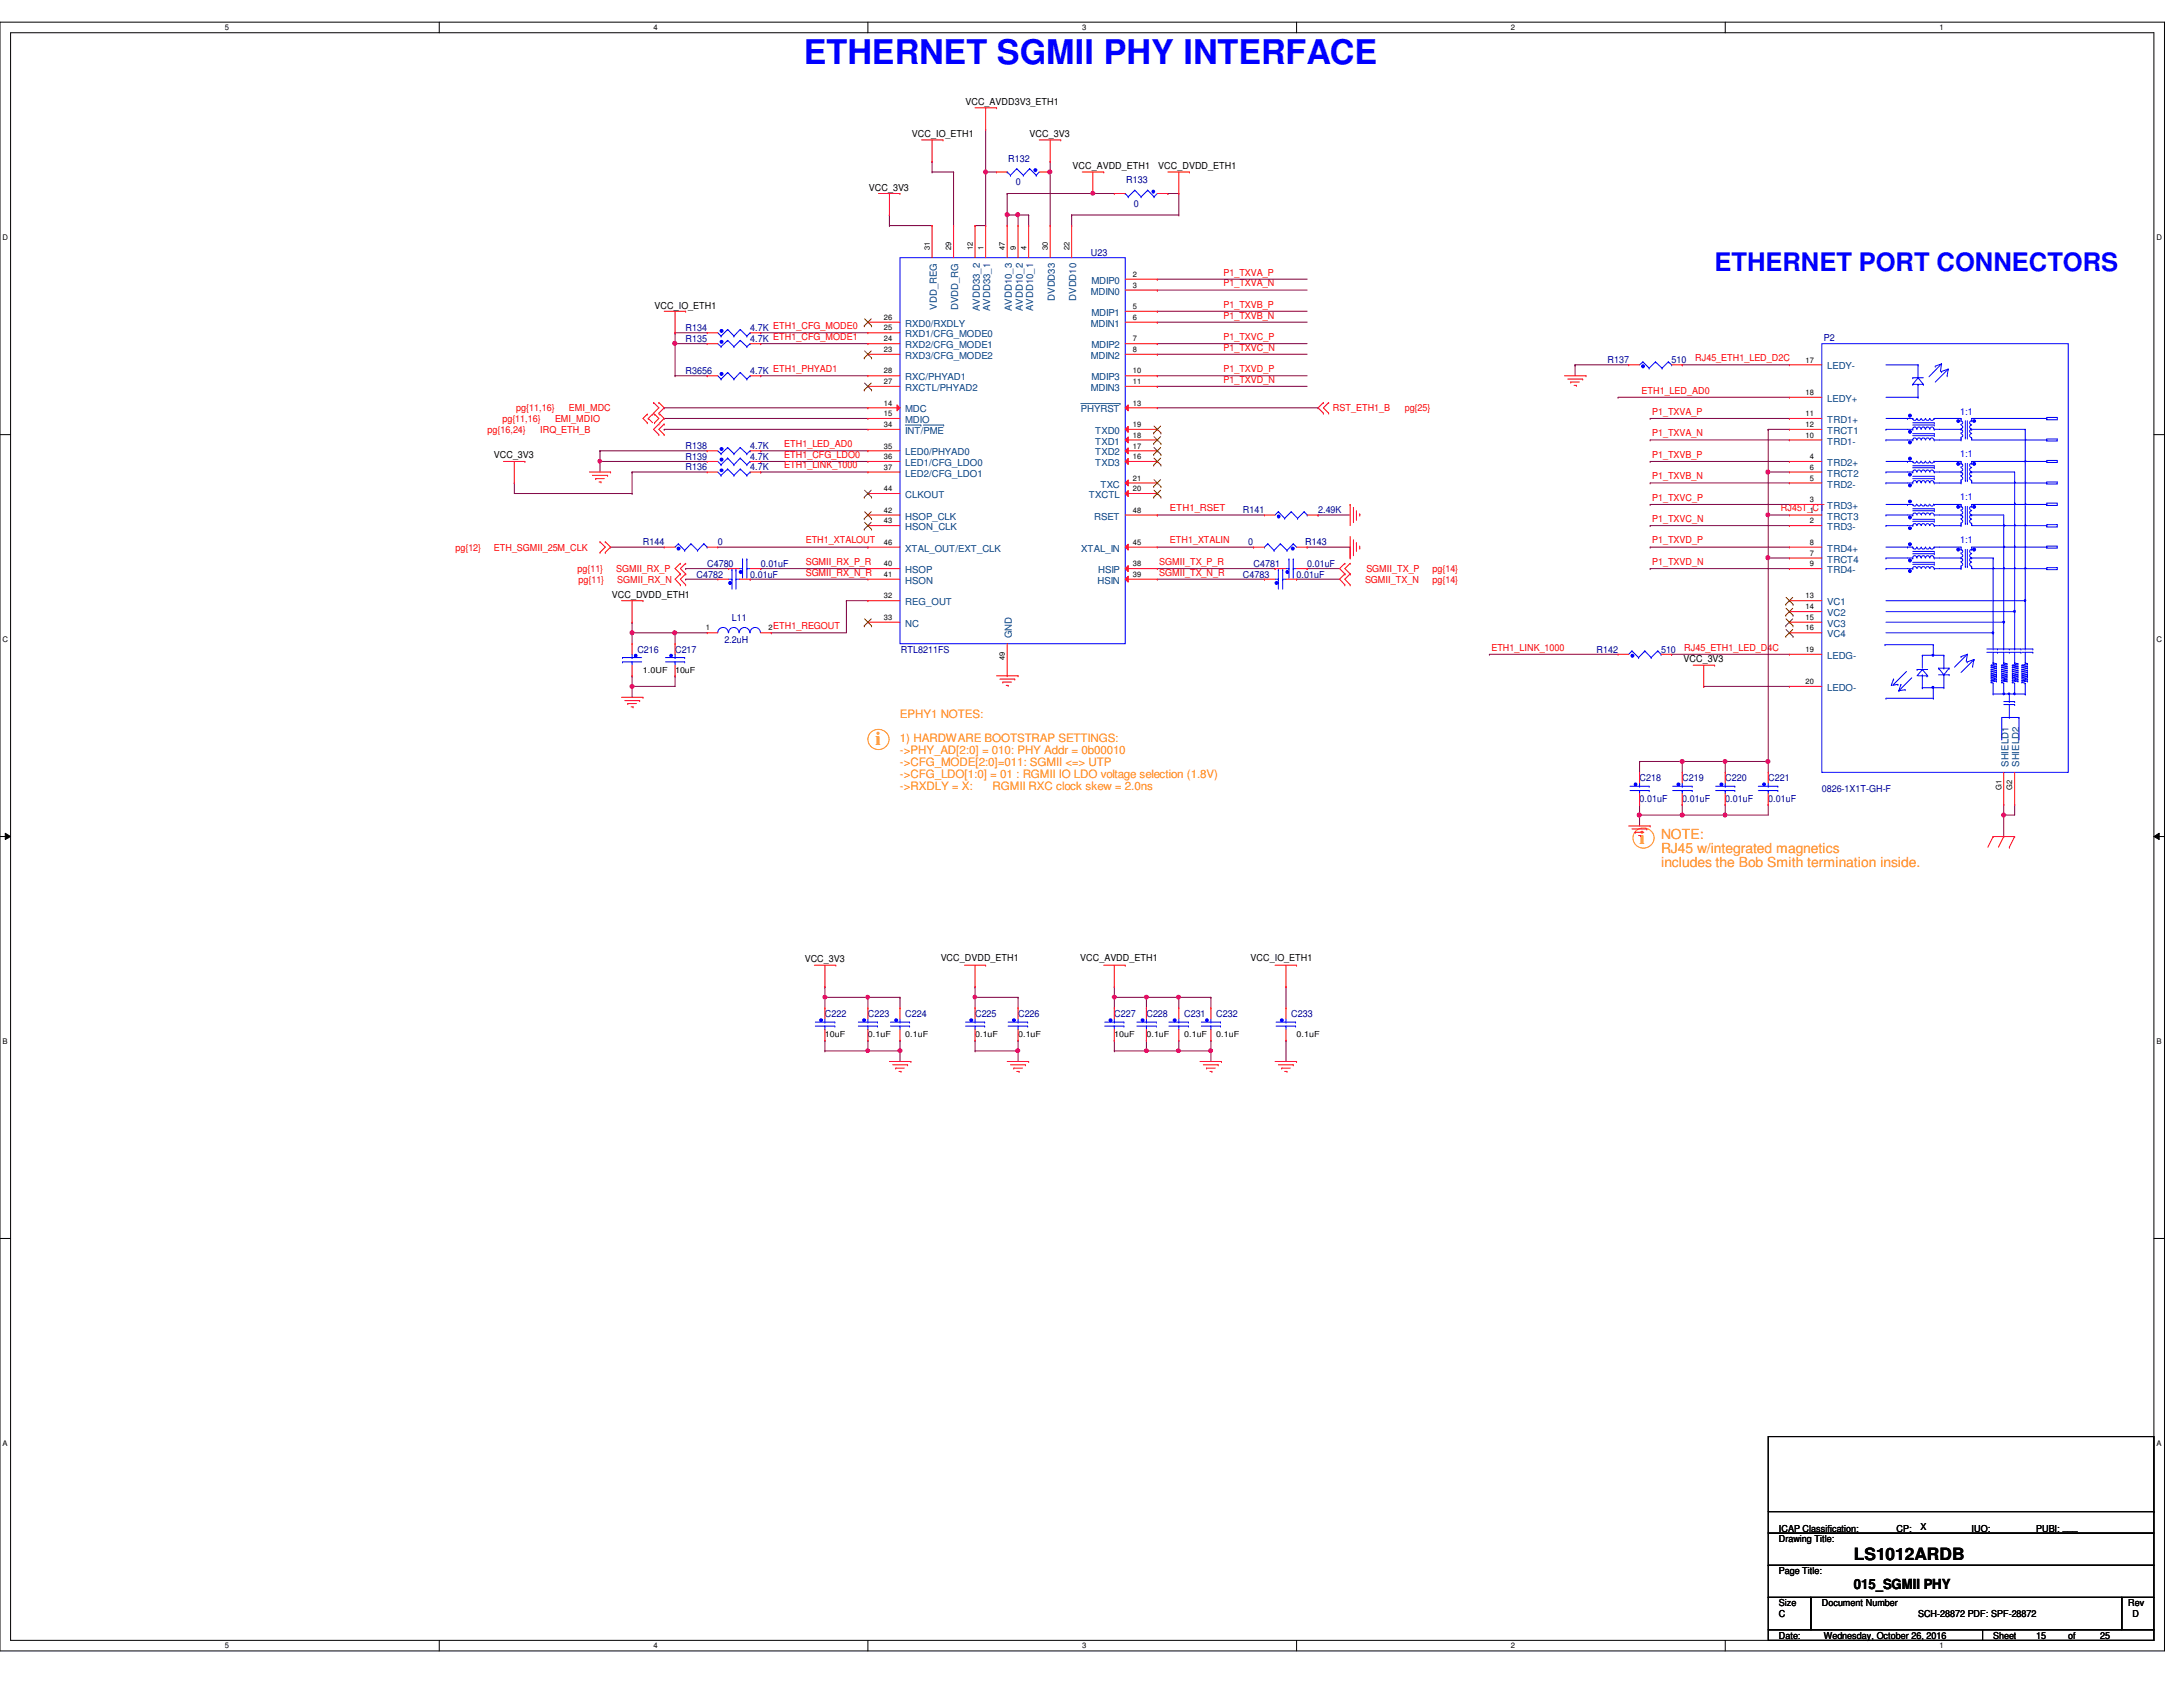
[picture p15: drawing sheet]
<svg xmlns="http://www.w3.org/2000/svg" width="279mm" height="216mm" viewBox="0 0 279 216" stroke-linecap="round" stroke-linejoin="round" font-family="sans-serif">
<defs><g id="words">
<text font-size="4.4" fill="#00f" x="102.9" y="8.2">ETHERNET SGMII PHY INTERFACE</text>
<text font-size="3.3" fill="#00f" x="219.5" y="34.6">ETHERNET PORT CONNECTORS</text>
<g font-size="2.5" fill="#ff8000">
<text x="112.1" y="95.4">i</text>
<text x="209.8" y="108">i</text>
</g>
<text font-size="2.2" x="237.3" y="199.6">LS1012ARDB</text>
<g font-size="1.8" fill="#ff8000">
<text x="212.6" y="107.3">NOTE:</text>
<text x="212.6" y="109.1">RJ45 w/integrated magnetics</text>
<text x="212.6" y="111">includes the Bob Smith termination inside.</text>
</g>
<text font-size="1.8" x="237.3" y="203.4">015_SGMII PHY</text>
<g font-size="1.5" fill="#ff8000">
<text x="115.2" y="91.9">EPHY1 NOTES:</text>
<text x="115.2" y="95">1) HARDWARE BOOTSTRAP SETTINGS:</text>
<text x="115.2" y="96.5">-&gt;PHY_AD[2:0] = 010: PHY Addr = 0b00010</text>
<text x="115.2" y="98">-&gt;CFG_MODE[2:0]=011: SGMII &lt;=&gt; UTP</text>
<text x="115.2" y="99.6">-&gt;CFG_LDO[1:0] = 01 : RGMII IO LDO voltage selection (1.8V)</text>
<text x="115.2" y="101.1">-&gt;RXDLY = X:</text>
<text x="127" y="101.1">RGMII RXC clock skew = 2.0ns</text>
</g>
<g font-size="1.2">
<text x="116.7" y="17.5">VCC_IO_ETH1</text>
<text x="123.6" y="13.4">VCC_AVDD3V3_ETH1</text>
<text x="131.8" y="17.5">VCC_3V3</text>
<text x="137.3" y="21.7">VCC_AVDD_ETH1</text>
<text x="148.3" y="21.7">VCC_DVDD_ETH1</text>
<text x="111.2" y="24.4">VCC_3V3</text>
<text x="83.8" y="39.5">VCC_IO_ETH1</text>
<text x="63.2" y="58.7">VCC_3V3</text>
<text x="78.3" y="76.5">VCC_DVDD_ETH1</text>
<text x="215.5" y="84.8">VCC_3V3</text>
<text x="103" y="123.1">VCC_3V3</text>
<text x="120.4" y="123">VCC_DVDD_ETH1</text>
<text x="138.3" y="123">VCC_AVDD_ETH1</text>
<text x="160.1" y="123">VCC_IO_ETH1</text>
<text x="227.7" y="197.4">Drawing Title:</text>
<text x="227.7" y="196">ICAP Classification:</text>
<text x="242.7" y="196">CP:</text>
<text x="245.8" y="195.8">X</text>
<text x="252.3" y="196">IUO:</text>
<text x="256.2" y="196">___</text>
<text x="260.6" y="196">PUBI: ___</text>
<text x="227.7" y="201.5">Page Title:</text>
<text x="227.7" y="205.6">Size</text>
<text x="227.7" y="209.7">Date:</text>
<text x="227.7" y="207">C</text>
<text x="233.2" y="205.6">Document Number</text>
<text x="233.4" y="209.7">Wednesday, October 26, 2016</text>
<text x="245.5" y="207">SCH-28872 PDF: SPF-28872</text>
<text x="255.1" y="209.7">Sheet</text>
<text x="260.6" y="209.7">15</text>
<text x="264.7" y="209.7">of</text>
<text x="268.8" y="209.7">25</text>
<text x="272.4" y="205.6">Rev</text>
<text x="272.9" y="207">D</text>
</g>
<g font-size="1.2" fill="#000080">
<text x="129" y="20.7">R132</text>
<text x="130" y="23.7">0</text>
<text x="144.1" y="23.5">R133</text>
<text x="145.1" y="26.5">0</text>
<text x="139.6" y="32.8">U23</text>
<text x="87.8" y="43.7">R135</text>
<text x="87.8" y="47.8">R3656</text>
<text x="87.8" y="42.4">R134</text>
<text x="96" y="43.7">4.7K ETH1_CFG_MODE1</text>
<text x="96" y="42.4">4.7K ETH1_CFG_MODE0</text>
<text x="96" y="47.8">4.7K ETH1_PHYAD1</text>
<text x="205.7" y="46.5">R137</text>
<text x="214" y="46.5">510</text>
<text x="233.4" y="43.6">P2</text>
<text x="87.8" y="57.4">R138</text>
<text x="87.8" y="58.8">R139</text>
<text x="96" y="57.4">4.7K</text>
<text x="96" y="58.8">4.7K</text>
<text x="87.8" y="60.2">R136</text>
<text x="96" y="60.2">4.7K</text>
<text x="159.1" y="65.7">R141</text>
<text x="168.7" y="65.7">2.49K</text>
<text x="82.3" y="69.8">R144</text>
<text x="91.9" y="69.8">0</text>
<text x="159.8" y="69.8">0</text>
<text x="167" y="69.8">R143</text>
<text x="89.2" y="73.9">C4782</text>
<text x="90.5" y="72.6">C4780</text>
<text x="96" y="73.9">0.01uF</text>
<text x="97.4" y="72.6">0.01uF</text>
<text x="159.1" y="73.9">C4783</text>
<text x="160.4" y="72.6">C4781</text>
<text x="165.9" y="73.9">0.01uF</text>
<text x="167.3" y="72.6">0.01uF</text>
<text x="81.6" y="83.5">C216</text>
<text x="86.4" y="83.5">C217</text>
<text x="92.7" y="82.3">2.2uH</text>
<text x="93.7" y="79.4">L11</text>
<text x="115.3" y="83.5">RTL8211FS</text>
<text x="204.3" y="83.5">R142</text>
<text x="212.6" y="83.5">510</text>
<text x="209.8" y="100">C218</text>
<text x="215.3" y="100">C219</text>
<text x="220.8" y="100">C220</text>
<text x="226.3" y="100">C221</text>
<text x="233.2" y="101.3">0826-1X1T-GH-F</text>
<text x="209.8" y="102.7">0.01uF</text>
<text x="215.3" y="102.7">0.01uF</text>
<text x="220.8" y="102.7">0.01uF</text>
<text x="226.3" y="102.7">0.01uF</text>
<text x="105.6" y="130.1">C222</text>
<text x="111.1" y="130.1">C223</text>
<text x="115.9" y="130.1">C224</text>
<text x="124.8" y="130.1">C225</text>
<text x="130.3" y="130.1">C226</text>
<text x="142.6" y="130.1">C227</text>
<text x="146.7" y="130.1">C228</text>
<text x="151.6" y="130.1">C231</text>
<text x="155.7" y="130.1">C232</text>
<text x="165.3" y="130.1">C233</text>
</g>
<g font-size="1.2" fill="#f00">
<text x="156.6" y="35.3">P1_TXVA_P</text>
<text x="156.6" y="39.4">P1_TXVB_P</text>
<text x="156.6" y="40.8">P1_TXVB_N</text>
<text x="156.6" y="36.7">P1_TXVA_N</text>
<text x="156.6" y="47.6">P1_TXVD_P</text>
<text x="156.6" y="43.5">P1_TXVC_P</text>
<text x="156.6" y="44.9">P1_TXVC_N</text>
<text x="217" y="46.2">RJ45_ETH1_LED_D2C</text>
<text x="66.1" y="52.7">pg{11,16}</text>
<text x="72.8" y="52.7">EMI_MDC</text>
<text x="156.6" y="49">P1_TXVD_N</text>
<text x="170.6" y="52.7">RST_ETH1_B</text>
<text x="179.8" y="52.7">pg{25}</text>
<text x="210.1" y="50.4">ETH1_LED_AD0</text>
<text x="211.5" y="53.1">P1_TXVA_P</text>
<text x="62.4" y="55.4">pg{16,24}</text>
<text x="64.3" y="54">pg{11,16}</text>
<text x="69.1" y="55.4">IRQ_ETH_B</text>
<text x="71" y="54">EMI_MDIO</text>
<text x="100.4" y="57.2">ETH1_LED_AD0</text>
<text x="100.4" y="58.6">ETH1_CFG_LDO0</text>
<text x="100.4" y="59.9">ETH1_LINK_1000</text>
<text x="211.5" y="58.6">P1_TXVB_P</text>
<text x="211.5" y="55.8">P1_TXVA_N</text>
<text x="149.7" y="65.4">ETH1_RSET</text>
<text x="211.5" y="61.3">P1_TXVB_N</text>
<text x="211.5" y="64.1">P1_TXVC_P</text>
<text x="227.9" y="65.4">RJ45T_CT</text>
<text x="58.3" y="70.5">pg{12}</text>
<text x="63.2" y="70.5">ETH_SGMII_25M_CLK</text>
<text x="103.1" y="69.6">ETH1_XTALOUT</text>
<text x="149.7" y="69.6">ETH1_XTALIN</text>
<text x="211.5" y="69.6">P1_TXVD_P</text>
<text x="211.5" y="66.8">P1_TXVC_N</text>
<text x="73.9" y="73.2">pg{11}</text>
<text x="74" y="74.6">pg{11}</text>
<text x="78.9" y="73.2">SGMII_RX_P</text>
<text x="79" y="74.6">SGMII_RX_N</text>
<text x="103.1" y="73.7">SGMII_RX_N_R</text>
<text x="103.1" y="72.3">SGMII_RX_P_R</text>
<text x="148.4" y="72.3">SGMII_TX_P_R</text>
<text x="148.4" y="73.7">SGMII_TX_N_R</text>
<text x="174.7" y="74.6">SGMII_TX_N</text>
<text x="174.9" y="73.2">SGMII_TX_P</text>
<text x="183.3" y="73.2">pg{14}</text>
<text x="183.3" y="74.6">pg{14}</text>
<text x="211.5" y="72.3">P1_TXVD_N</text>
<text x="99" y="80.5">ETH1_REGOUT</text>
<text x="190.9" y="83.3">ETH1_LINK_1000</text>
<text x="215.6" y="83.3">RJ45_ETH1_LED_D4C</text>
</g>
<g font-size="1.2" fill="#004080">
<text x="115.9" y="41.8">RXD0/RXDLY</text>
<text x="119.9" y="39.7" transform="rotate(-90 119.9 39.7)">VDD_REG</text>
<text x="122.6" y="39.7" transform="rotate(-90 122.6 39.7)">DVDD_RG</text>
<text x="125.4" y="39.8" transform="rotate(-90 125.4 39.8)">AVDD33_2</text>
<text x="126.7" y="39.8" transform="rotate(-90 126.7 39.8)">AVDD33_1</text>
<text x="129.5" y="39.8" transform="rotate(-90 129.5 39.8)">AVDD10_3</text>
<text x="130.9" y="39.8" transform="rotate(-90 130.9 39.8)">AVDD10_2</text>
<text x="132.2" y="39.8" transform="rotate(-90 132.2 39.8)">AVDD10_1</text>
<text x="135" y="38.5" transform="rotate(-90 135 38.5)">DVDD33</text>
<text x="137.8" y="38.5" transform="rotate(-90 137.8 38.5)">DVDD10</text>
<text x="139.6" y="37.7">MDIN0</text>
<text x="139.6" y="41.8">MDIN1</text>
<text x="139.7" y="36.3">MDIP0</text>
<text x="139.7" y="40.4">MDIP1</text>
<text x="115.9" y="45.9">RXD3/CFG_MODE2</text>
<text x="115.9" y="44.6">RXD2/CFG_MODE1</text>
<text x="115.9" y="43.2">RXD1/CFG_MODE0</text>
<text x="139.6" y="45.9">MDIN2</text>
<text x="139.7" y="44.6">MDIP2</text>
<text x="233.8" y="47.3">LEDY-</text>
<text x="115.9" y="52.8">MDC</text>
<text x="115.9" y="50">RXCTL/PHYAD2</text>
<text x="115.9" y="48.7">RXC/PHYAD1</text>
<text x="138.3" y="52.8">PHYRST</text>
<text x="139.6" y="50">MDIN3</text>
<text x="139.7" y="48.7">MDIP3</text>
<text x="233.8" y="51.4">LEDY+</text>
<text x="115.9" y="54.1">MDIO</text>
<text x="115.9" y="55.5">INT/PME</text>
<text x="115.9" y="58.3">LED0/PHYAD0</text>
<text x="115.9" y="59.6">LED1/CFG_LDO0</text>
<text x="140.2" y="59.6">TXD3</text>
<text x="140.2" y="58.3">TXD2</text>
<text x="140.2" y="56.9">TXD1</text>
<text x="140.2" y="55.5">TXD0</text>
<text x="233.8" y="54.1">TRD1+</text>
<text x="233.8" y="56.9">TRD1-</text>
<text x="233.8" y="59.6">TRD2+</text>
<text x="233.8" y="55.5">TRCT1</text>
<text x="115.9" y="61">LED2/CFG_LDO1</text>
<text x="115.9" y="63.8">CLKOUT</text>
<text x="139.4" y="63.8">TXCTL</text>
<text x="140.8" y="62.4">TXC</text>
<text x="233.8" y="62.4">TRD2-</text>
<text x="233.8" y="65.2">TRD3+</text>
<text x="233.8" y="61">TRCT2</text>
<text x="115.9" y="66.5">HSOP_CLK</text>
<text x="115.9" y="67.9">HSON_CLK</text>
<text x="115.9" y="70.6">XTAL_OUT/EXT_CLK</text>
<text x="138.4" y="70.6">XTAL_IN</text>
<text x="140" y="66.5">RSET</text>
<text x="233.8" y="67.9">TRD3-</text>
<text x="233.8" y="70.6">TRD4+</text>
<text x="233.8" y="66.5">TRCT3</text>
<text x="115.9" y="77.5">REG_OUT</text>
<text x="115.9" y="73.4">HSOP</text>
<text x="115.9" y="74.7">HSON</text>
<text x="140.5" y="74.7">HSIN</text>
<text x="140.5" y="73.4">HSIP</text>
<text x="233.8" y="73.4">TRD4-</text>
<text x="233.8" y="72">TRCT4</text>
<text x="233.8" y="77.5">VC1</text>
<text x="115.9" y="80.2">NC</text>
<text x="129.5" y="81.7" transform="rotate(-90 129.5 81.7)">GND</text>
<text x="233.8" y="78.9">VC2</text>
<text x="233.8" y="80.2">VC3</text>
<text x="233.8" y="81.6">VC4</text>
<text x="233.8" y="88.4">LEDO-</text>
<text x="233.8" y="84.3">LEDG-</text>
<text x="257" y="98.2" transform="rotate(-90 257 98.2)">SHIELD1</text>
<text x="258.4" y="98.2" transform="rotate(-90 258.4 98.2)">SHIELD2</text>
</g>
<g font-size="1.2" fill="#00f">
<text x="250.9" y="53.1">1:1</text>
<text x="250.9" y="58.5">1:1</text>
<text x="250.9" y="64.1">1:1</text>
<text x="250.9" y="69.5">1:1</text>
</g>
<g font-size="1.1">
<text x="82.3" y="86.1">1.0UF</text>
<text x="86.4" y="86.1">10uF</text>
<text x="105.6" y="132.7">10uF</text>
<text x="111.1" y="132.7">0.1uF</text>
<text x="115.9" y="132.7">0.1uF</text>
<text x="124.8" y="132.7">0.1uF</text>
<text x="130.3" y="132.7">0.1uF</text>
<text x="142.6" y="132.7">10uF</text>
<text x="146.7" y="132.7">0.1uF</text>
<text x="151.6" y="132.7">0.1uF</text>
<text x="155.7" y="132.7">0.1uF</text>
<text x="165.9" y="132.7">0.1uF</text>
</g>
<g font-size="1">
<text x="28.8" y="3.9">5</text>
<text x="83.7" y="3.9">4</text>
<text x="138.5" y="3.9">3</text>
<text x="193.4" y="3.9">2</text>
<text x="248.2" y="3.9">1</text>
<text x=".3" y="30.8">D</text>
<text x="119" y="32" transform="rotate(-90 119 32)">31</text>
<text x="121.8" y="32" transform="rotate(-90 121.8 32)">29</text>
<text x="124.5" y="32" transform="rotate(-90 124.5 32)">12</text>
<text x="125.9" y="32" transform="rotate(-90 125.9 32)">1</text>
<text x="128.6" y="32" transform="rotate(-90 128.6 32)">47</text>
<text x="130" y="32" transform="rotate(-90 130 32)">9</text>
<text x="131.4" y="32" transform="rotate(-90 131.4 32)">4</text>
<text x="134.1" y="32" transform="rotate(-90 134.1 32)">30</text>
<text x="136.9" y="32" transform="rotate(-90 136.9 32)">22</text>
<text x="145" y="35.4">2</text>
<text x="276" y="30.8">D</text>
<text x="113.1" y="40.9">26</text>
<text x="145" y="36.8">3</text>
<text x="145" y="39.5">5</text>
<text x="145" y="40.9">6</text>
<text x="113.1" y="45">23</text>
<text x="113.1" y="43.7">24</text>
<text x="113.1" y="42.3">25</text>
<text x="113.1" y="47.8">28</text>
<text x="145" y="43.7">7</text>
<text x="145" y="45">8</text>
<text x="145" y="47.8">10</text>
<text x="231.1" y="46.4">17</text>
<text x="113.1" y="51.9">14</text>
<text x="113.1" y="53.3">15</text>
<text x="113.1" y="49.1">27</text>
<text x="145" y="49.1">11</text>
<text x="145" y="51.9">13</text>
<text x="231.1" y="53.3">11</text>
<text x="231.1" y="50.5">18</text>
<text x="113.1" y="54.7">34</text>
<text x="113.1" y="57.4">35</text>
<text x="113.1" y="58.8">36</text>
<text x="145" y="58.8">16</text>
<text x="145" y="57.4">17</text>
<text x="145" y="56">18</text>
<text x="145" y="54.7">19</text>
<text x="231.1" y="56">10</text>
<text x="231.1" y="54.7">12</text>
<text x="231.6" y="58.8">4</text>
<text x="113.1" y="60.1">37</text>
<text x="113.1" y="65.6">42</text>
<text x="113.1" y="62.9">44</text>
<text x="145" y="62.9">20</text>
<text x="145" y="61.5">21</text>
<text x="145" y="65.6">48</text>
<text x="231.6" y="61.5">5</text>
<text x="231.6" y="64.3">3</text>
<text x="231.6" y="60.1">6</text>
<text x="231.6" y="65.6">1</text>
<text x="113.1" y="67">43</text>
<text x="113.1" y="69.7">46</text>
<text x="145" y="69.7">45</text>
<text x="231.6" y="67">2</text>
<text x="231.6" y="69.7">8</text>
<text x="231.6" y="71.1">7</text>
<text x="113.1" y="76.6">32</text>
<text x="113.1" y="72.5">40</text>
<text x="113.1" y="73.8">41</text>
<text x="145" y="72.5">38</text>
<text x="145" y="73.8">39</text>
<text x="231.1" y="76.6">13</text>
<text x="231.1" y="78">14</text>
<text x="231.6" y="72.5">9</text>
<text x=".3" y="82.2">C</text>
<text x="90.3" y="80.7">1</text>
<text x="98.3" y="80.7">2</text>
<text x="113.1" y="79.3">33</text>
<text x="231.1" y="83.4">19</text>
<text x="231.1" y="79.3">15</text>
<text x="231.1" y="80.7">16</text>
<text x="276" y="82.2">C</text>
<text x="128.6" y="84.5" transform="rotate(-90 128.6 84.5)">49</text>
<text x="231.1" y="87.5">20</text>
<text x="256.2" y="101.1" transform="rotate(-90 256.2 101.1)">G1</text>
<text x="257.6" y="101.1" transform="rotate(-90 257.6 101.1)">G2</text>
<text x=".3" y="133.6">B</text>
<text x="276" y="133.6">B</text>
<text x=".3" y="185.1">A</text>
<text x="276" y="185.1">A</text>
<text x="28.8" y="210.9">5</text>
<text x="83.7" y="210.9">4</text>
<text x="138.5" y="210.9">3</text>
<text x="193.4" y="210.9">2</text>
<text x="248.2" y="210.9">1</text>
</g>
</g></defs>
<path d="M0 2.8h277v208.5h-277zM1.4 4.2h274.3v205.7h-274.3z" fill="none" stroke="#000" stroke-width=".13"/>
<g fill="#fff">
<path d="M28.8 3h.5v1.1h-.5z"/>
<path d="M28.8 210.1h.5v1.1h-.5z"/>
</g>
<path d="M56.2 2.8v1.4M56.2 209.9v1.4" fill="none" stroke="#000" stroke-width=".13"/>
<g fill="#fff">
<path d="M83.7 3h.5v1.1h-.5z"/>
<path d="M83.7 210.1h.5v1.1h-.5z"/>
</g>
<path d="M111.1 2.8v1.4M111.1 209.9v1.4" fill="none" stroke="#000" stroke-width=".13"/>
<g fill="#fff">
<path d="M138.5 3h.6v1.1h-.6z"/>
<path d="M138.5 210.1h.6v1.1h-.6z"/>
</g>
<path d="M165.9 2.8v1.4M165.9 209.9v1.4" fill="none" stroke="#000" stroke-width=".13"/>
<g fill="#fff">
<path d="M193.4 3h.5v1.1h-.5z"/>
<path d="M193.4 210.1h.5v1.1h-.5z"/>
</g>
<path d="M220.8 2.8v1.4M220.8 209.9v1.4" fill="none" stroke="#000" stroke-width=".13"/>
<g fill="#fff">
<path d="M248.2 3h.6v1.1h-.6z"/>
<path d="M248.2 210.1h.6v1.1h-.6z"/>
<path d="M.3 29.9h.8v1.1h-.8z"/>
<path d="M276 29.9h.7v1.1h-.7z"/>
<path d="M.3 81.3h.8v1.1h-.8z"/>
<path d="M276 81.3h.7v1.1h-.7z"/>
</g>
<path d="M0 55.6h1.4M275.7 55.6h1.3" fill="none" stroke="#000" stroke-width=".13"/>
<g fill="#fff">
<path d="M.3 132.8h.7v1.1h-.7z"/>
<path d="M276 132.8h.6v1.1h-.6z"/>
</g>
<path d="M0 107.1h1.4M.7 106.6l.7 .5-.7 .3zM275.7 107.1l.7-.5v.8zM275.7 107.1h1.3" fill="none" stroke="#000" stroke-width=".13"/>
<path d="M.7 106.6l.7 .5-.7 .3zM275.7 107.1l.7-.5v.8z" fill="#000"/>
<g fill="#fff">
<path d="M.3 184.2h.7v1.1h-.7z"/>
<path d="M276 184.2h.6v1.1h-.6z"/>
</g>
<path d="M0 158.5h1.4M275.7 158.5h1.3" fill="none" stroke="#000" stroke-width=".13"/>
<path d="M111.3 93.9a1.32 1.32 0 0 1 2.3 .1 1.32 1.32 0 0 1-1.2 1.9 1.31 1.31 0 0 1-1.2-.7 1.31 1.31 0 0 1 .1-1.3zM209.3 106.5a1.32 1.32 0 0 1 2.2 .1 1.32 1.32 0 0 1-1.1 1.9 1.31 1.31 0 0 1-1.2-.7 1.31 1.31 0 0 1 .1-1.3z" fill="none" stroke="#ff8000" stroke-width=".13"/>
<path d="M105.6 127.6h.1M105.6 127.6h5.5M124.8 133.1h.1M124.8 133.1v1.4" fill="none" stroke="#800040" stroke-width=".13"/>
<path d="M110.9 127.4h.3l.1 .2-.1 .2h-.2h-.1z" fill-rule="evenodd" fill="#f0f"/>
<path d="M110.9 127.4h.3l.1 .2-.1 .2h-.2h-.1z" fill="none" stroke="#f0f" stroke-width=".13"/>
<path d="M105.6 134.5h.1M105.6 133.1h.1M105.6 133.1v1.4M111.1 133.1h.1M111.1 133.1v1.4h-5.5" fill="none" stroke="#800040" stroke-width=".13"/>
<path d="M110.9 134.3h.3l.1 .2-.1 .1-.2 .1-.1-.1z" fill-rule="evenodd" fill="#f0f"/>
<path d="M110.9 134.3h.3l.1 .2-.1 .1-.2 .1-.1-.1z" fill="none" stroke="#f0f" stroke-width=".13"/>
<path d="M105.6 126.3h.1M105.6 126.3v1.3M111.1 127.6h.1M111.1 127.6h4.1M115.2 127.6h.1M115.2 133.1h.1M115.2 127.6v1.4M115.2 133.1v1.4" fill="none" stroke="#800040" stroke-width=".13"/>
<circle cx="115.2" cy="134.5" r=".25" fill="#f0f"/>
<circle cx="115.2" cy="134.5" r=".25" fill="none" stroke="#f0f" stroke-width=".13"/>
<path d="M201.6 46.7h.1M201.6 46.7v1.4M111.1 134.5h.1M111.1 134.5h4.1M124.8 126.3h.1M124.8 127.6h.1M124.8 126.3v2.7M130.3 127.6h.1M130.3 134.5h.1M130.3 133.1h.1M130.3 127.6v1.4M130.3 133.1v2.7" fill="none" stroke="#800040" stroke-width=".13"/>
<circle cx="130.3" cy="134.5" r=".25" fill="#f0f"/>
<circle cx="130.3" cy="134.5" r=".25" fill="none" stroke="#f0f" stroke-width=".13"/>
<path d="M105.6 127.6h.1M105.6 127.6v1.4M111.1 127.6h.1M111.1 127.6v1.4M115.2 134.5h.1M115.2 134.5v1.3" fill="none" stroke="#800040" stroke-width=".13"/>
<circle cx="105.6" cy="127.6" r=".25" fill="#f0f"/>
<circle cx="105.6" cy="127.6" r=".25" fill="none" stroke="#f0f" stroke-width=".13"/>
<path d="M124.8 127.6h.1M124.8 127.6h5.5" fill="none" stroke="#800040" stroke-width=".13"/>
<path d="M124.6 127.4h.3l.1 .2-.1 .2h-.1h-.2z" fill-rule="evenodd" fill="#f0f"/>
<path d="M124.6 127.4h.3l.1 .2-.1 .2h-.1h-.2z" fill="none" stroke="#f0f" stroke-width=".13"/>
<g fill="none" stroke="#800040" stroke-width=".13">
<path d="M85 52.2h.1M85 53.6h.1M85 52.2h26.1M85 53.6h26.1M226.3 54.9h.1M226.3 54.9h2.7M226.3 54.9v5.5M148.1 65.9h.1M148.1 65.9h13.7M168.7 65.9h.1M168.7 65.9h4.1M226.3 60.4h.1"/>
<path d="M226.3 60.4h2.7"/>
</g>
<circle cx="226.3" cy="60.4" r=".26" fill="#f0f"/>
<circle cx="226.3" cy="60.4" r=".26" fill="none" stroke="#f0f" stroke-width=".13"/>
<path d="M226.3 60.4h.1M226.3 65.9h.1M226.3 60.4v5.5M226.3 65.9h2.7" fill="none" stroke="#800040" stroke-width=".13"/>
<circle cx="226.3" cy="65.9" r=".25" fill="#f0f"/>
<circle cx="226.3" cy="65.9" r=".25" fill="none" stroke="#f0f" stroke-width=".13"/>
<path d="M226.3 65.9h.1M226.3 65.9v5.5M190.6 83.7h.1M190.6 83.7h16.5M256.5 103h.1M256.5 103v1.3" fill="none" stroke="#800040" stroke-width=".13"/>
<circle cx="256.5" cy="104.3" r=".26" fill="#f0f"/>
<circle cx="256.5" cy="104.3" r=".26" fill="none" stroke="#f0f" stroke-width=".13"/>
<g fill="none" stroke="#800040" stroke-width=".13">
<path d="M211.2 53.6h.1M211.2 53.6h17.8M211.2 72.8h.1M211.2 72.8h17.8M209.8 97.5h.1M209.8 97.5h11M209.8 97.5v1.3M214 83.7h.1M214 83.7h15M215.3 97.5h.1M215.3 97.5v1.3M256.5 104.3h.1"/>
<path d="M256.5 104.3v2.8M257.9 103h.1M257.9 103v1.3h-1.4"/>
</g>
<path d="M220.6 97.3l.2-.1 .2 .1-.1 .3-.1 .1-.2-.1z" fill-rule="evenodd" fill="#f0f"/>
<path d="M220.6 97.3l.2-.1 .2 .1-.1 .3-.1 .1-.2-.1z" fill="none" stroke="#f0f" stroke-width=".13"/>
<circle cx="215.3" cy="97.5" r=".26" fill="#f0f"/>
<circle cx="215.3" cy="97.5" r=".26" fill="none" stroke="#f0f" stroke-width=".13"/>
<path d="M220.8 104.3h.1M220.8 104.3h5.5" fill="none" stroke="#800040" stroke-width=".13"/>
<path d="M220.6 104.1h.2l.2 .1-.1 .3-.1 .1-.2-.1z" fill-rule="evenodd" fill="#f0f"/>
<path d="M220.6 104.1h.2l.2 .1-.1 .3-.1 .1-.2-.1z" fill="none" stroke="#f0f" stroke-width=".13"/>
<path d="M209.8 103h.1M209.8 104.3h.1M209.8 103v1.3M215.3 104.3h.1M215.3 103h.1M215.3 103v1.3M220.8 103h.1M220.8 103v1.3h-11M226.3 103h.1M226.3 103v1.3" fill="none" stroke="#800040" stroke-width=".13"/>
<circle cx="215.3" cy="104.3" r=".26" fill="#f0f"/>
<circle cx="215.3" cy="104.3" r=".26" fill="none" stroke="#f0f" stroke-width=".13"/>
<circle cx="209.8" cy="104.3" r=".26" fill="#f0f"/>
<circle cx="209.8" cy="104.3" r=".26" fill="none" stroke="#f0f" stroke-width=".13"/>
<g fill="none" stroke="#800040" stroke-width=".13">
<path d="M211.2 59.1h.1M211.2 56.3h.1M211.2 59.1h17.8M211.2 56.3h17.8M78.1 70h.1M78.1 70h6.9M148.1 70h12.3M160.4 70h.1M211.2 70h.1M211.2 67.3h.1M211.2 61.8h.1M211.2 64.6h.1"/>
<path d="M211.2 70h17.8M211.2 67.3h17.8M211.2 61.8h17.8M211.2 64.6h17.8M226.3 71.4h.1M226.3 71.4v27.4M226.3 71.4h2.7M220.8 97.5h.1M220.8 97.5v1.3M220.8 97.5h5.5M226.3 97.5h.1M209.8 104.3h.1"/>
<path d="M209.8 104.3v1.4"/>
</g>
<circle cx="226.3" cy="97.5" r=".26" fill="#f0f"/>
<circle cx="226.3" cy="97.5" r=".26" fill="none" stroke="#f0f" stroke-width=".13"/>
<circle cx="226.3" cy="71.4" r=".26" fill="#f0f"/>
<circle cx="226.3" cy="71.4" r=".26" fill="none" stroke="#f0f" stroke-width=".13"/>
<g fill="none" stroke="#800040" stroke-width=".13">
<path d="M113.8 27.5h.1M113.8 27.5v1.4M128.9 27.5h.1M128.9 24.8v2.7M148.1 39.8h.1M148.1 37.1h.1M148.1 35.7h.1M148.1 39.8h19.2M148.1 37.1h19.2M148.1 35.7h19.2M148.1 49.4h.1M148.1 48.1h.1"/>
<path d="M148.1 44h.1M148.1 45.3h.1M148.1 41.2h.1M148.1 49.4h19.2M148.1 48.1h19.2M148.1 44h19.2M148.1 45.3h19.2M148.1 41.2h19.2M87.8 72.8h.1M87.8 74.1h.1M87.8 72.8h5.5M87.8 74.1h4.1"/>
<path d="M91.9 70h19.2M111.1 70h.1M148.1 72.8h15.1M148.1 74.1h13.7M161.8 74.1h.1M163.2 72.8h.1M98.7 81h.1M98.7 81h9.6"/>
</g>
<circle cx="128.9" cy="27.5" r=".26" fill="#f0f"/>
<circle cx="128.9" cy="27.5" r=".26" fill="none" stroke="#f0f" stroke-width=".13"/>
<path d="M128.9 27.5h.1M128.9 24.8h.1M128.9 27.5h1.4M128.9 27.5v1.4M128.9 24.8h11M131.7 27.5h.1M131.7 27.5v1.4" fill="none" stroke="#800040" stroke-width=".13"/>
<circle cx="139.9" cy="24.7" r=".25" fill="#f0f"/>
<circle cx="139.9" cy="24.7" r=".25" fill="none" stroke="#f0f" stroke-width=".13"/>
<path d="M130.3 27.5h.1M130.3 27.5v1.4" fill="none" stroke="#800040" stroke-width=".13"/>
<circle cx="130.3" cy="27.5" r=".26" fill="#f0f"/>
<circle cx="130.3" cy="27.5" r=".26" fill="none" stroke="#f0f" stroke-width=".13"/>
<path d="M130.3 27.5h.1M130.3 27.5h1.4M134.4 22h.1M134.4 22v6.9M137.2 27.5h.1M137.2 27.5h13.7M137.2 27.5v1.4M149.5 24.8h.1M149.5 24.8h1.4v2.7M150.9 27.5h.1" fill="none" stroke="#800040" stroke-width=".13"/>
<circle cx="134.4" cy="22" r=".26" fill="#f0f"/>
<circle cx="134.4" cy="22" r=".26" fill="none" stroke="#f0f" stroke-width=".13"/>
<g fill="none" stroke="#800040" stroke-width=".13">
<path d="M113.8 28.9h.1M113.8 28.9h5.5M119.3 20.7h.1M119.3 22h.1M119.3 22h2.7M119.3 20.7v1.3M122 22h.1M122 22v6.9M124.8 28.9h.1M126.2 22h.1M126.2 22v6.9h-1.4M126.2 22h1.4"/>
<path d="M134.4 20.7h.1M134.4 20.7v1.3M86.4 44h.1M86.4 42.6h.1M86.4 44h4.1M86.4 42.6v1.4M97.4 44h.1M97.4 42.6h.1M97.4 44h13.7M97.4 42.6h13.7M80.9 79.6h.1M80.9 79.6v1.4"/>
</g>
<circle cx="86.4" cy="43.9" r=".26" fill="#f0f"/>
<circle cx="86.4" cy="43.9" r=".26" fill="none" stroke="#f0f" stroke-width=".13"/>
<path d="M76.8 57.7h.1M76.8 59.1h.1M76.8 57.7h13.7M76.8 57.7v1.4M76.8 59.1h13.7M97.4 57.7h.1M97.4 59.1h.1M97.4 57.7h13.7M97.4 59.1h13.7" fill="none" stroke="#800040" stroke-width=".13"/>
<path d="M76.6 58.9h.3l.1 .1-.1 .2-.1 .1-.2-.1z" fill-rule="evenodd" fill="#f0f"/>
<path d="M76.6 58.9h.3l.1 .1-.1 .2-.1 .1-.2-.1z" fill="none" stroke="#f0f" stroke-width=".13"/>
<g fill="none" stroke="#800040" stroke-width=".13">
<path d="M139.9 24.8h.1M139.9 24.8h2.7M76.8 59.1h.1M76.8 59.1v1.3M85 54.9h.1M85 54.9h26.1M86.4 42.6h.1M86.4 42.6h4.1M148.1 52.2h20.6M168.7 52.2h.1M201.6 46.7h.1M201.6 46.7h6.8"/>
<path d="M207.1 50.8h.1M207.1 50.8h21.9M215.3 46.7h.1M215.3 46.7h13.7M65.8 61.8h.1M65.8 61.8v1.4h15.1M80.9 63.2h.1M97.4 60.4h.1M97.4 60.4h13.7M108.3 76.9h.1M108.3 76.9v4.1M108.3 76.9h2.8"/>
<path d="M218.1 87.8h.1M218.1 87.8h10.9M142.6 127.6h.1M142.6 127.6h4.1M150.9 127.6h.1M150.9 127.6v1.4"/>
</g>
<circle cx="146.7" cy="127.6" r=".25" fill="#f0f"/>
<circle cx="146.7" cy="127.6" r=".25" fill="none" stroke="#f0f" stroke-width=".13"/>
<circle cx="142.6" cy="127.6" r=".25" fill="#f0f"/>
<circle cx="142.6" cy="127.6" r=".25" fill="none" stroke="#f0f" stroke-width=".13"/>
<path d="M146.7 134.5h.1M146.7 133.1h.1M146.7 134.5h4.2M146.7 133.1v1.4M155 134.5h.1M155 134.5v1.3" fill="none" stroke="#800040" stroke-width=".13"/>
<circle cx="146.7" cy="134.5" r=".25" fill="#f0f"/>
<circle cx="146.7" cy="134.5" r=".25" fill="none" stroke="#f0f" stroke-width=".13"/>
<path d="M150.9 133.1h.1M150.9 133.1v1.4" fill="none" stroke="#800040" stroke-width=".13"/>
<circle cx="150.8" cy="134.5" r=".25" fill="#f0f"/>
<circle cx="150.8" cy="134.5" r=".25" fill="none" stroke="#f0f" stroke-width=".13"/>
<path d="M150.9 127.6h.1M150.9 127.6h4.1" fill="none" stroke="#800040" stroke-width=".13"/>
<circle cx="150.8" cy="127.6" r=".25" fill="#f0f"/>
<circle cx="150.8" cy="127.6" r=".25" fill="none" stroke="#f0f" stroke-width=".13"/>
<path d="M155 127.6h.1M155 133.1h.1M155 127.6v1.4M155 133.1v1.4" fill="none" stroke="#800040" stroke-width=".13"/>
<circle cx="154.9" cy="134.5" r=".25" fill="#f0f"/>
<circle cx="154.9" cy="134.5" r=".25" fill="none" stroke="#f0f" stroke-width=".13"/>
<path d="M167.3 70h.1M167.3 70h5.5M172.8 70h.1M172.8 70v1.4M86.4 81h.1M86.4 81v1.4M150.9 134.5h.1M150.9 134.5h4.1" fill="none" stroke="#800040" stroke-width=".13"/>
<circle cx="86.4" cy="81" r=".26" fill="#f0f"/>
<circle cx="86.4" cy="81" r=".26" fill="none" stroke="#f0f" stroke-width=".13"/>
<path d="M80.9 81h.1M80.9 81h5.5M80.9 81v1.4" fill="none" stroke="#800040" stroke-width=".13"/>
<circle cx="80.9" cy="81" r=".26" fill="#f0f"/>
<circle cx="80.9" cy="81" r=".26" fill="none" stroke="#f0f" stroke-width=".13"/>
<path d="M80.9 86.5h.1M80.9 86.5v1.3" fill="none" stroke="#800040" stroke-width=".13"/>
<circle cx="80.9" cy="87.8" r=".26" fill="#f0f"/>
<circle cx="80.9" cy="87.8" r=".26" fill="none" stroke="#f0f" stroke-width=".13"/>
<g fill="none" stroke="#800040" stroke-width=".13">
<path d="M126.2 16.6v5.4M126.2 22h.1M86.4 48.1h.1M86.4 44v4.1M86.4 48.1h4.1M90.5 48.1h.1M97.4 48.1h.1M97.4 48.1h13.7M80.9 60.4h.1M80.9 60.4v2.8M80.9 60.4h9.6M96 74.1h.1"/>
<path d="M96 74.1h15.1M97.4 72.8h.1M97.4 72.8h13.7M165.9 74.1h.1M165.9 74.1h5.5M167.3 72.8h.1M167.3 72.8h4.1M80.9 87.8h.1M80.9 87.8v1.4M86.4 86.5h.1M86.4 81h.1M86.4 86.5v1.3h-5.5"/>
<path d="M86.4 81h4.1M124.8 134.5h.1M124.8 134.5h5.5M142.6 126.3h.1M142.6 133.1h.1M142.6 134.5h.1M142.6 127.6h.1M142.6 126.3v2.7M142.6 133.1v1.4M142.6 134.5h4.1M146.7 127.6h.1M146.7 127.6h4.2"/>
<path d="M146.7 127.6v1.4M164.6 126.3h.1M164.6 133.1h.1M164.6 126.3v2.7M164.6 133.1v2.7"/>
</g>
<circle cx="126.2" cy="22" r=".26" fill="#f0f"/>
<circle cx="126.2" cy="22" r=".26" fill="none" stroke="#f0f" stroke-width=".13"/>
<g fill="none" stroke="#f00" stroke-width=".13">
<path d="M117.9 17.9h2.8M119.3 17.9v2.8M120.7 17.9h.1M124.8 13.8h2.8M126.2 16.6h.1M126.2 13.8v2.8M127.6 13.8h.1M133 17.9h2.8M134.4 17.9v2.8M135.8 17.9h.1M85 39.8h2.8M86.4 39.8v2.8"/>
<path d="M87.8 39.8h.1M112.4 24.8h2.8M113.8 27.5h.1M113.8 24.8v2.7M115.2 24.8h.1M119.3 20.7h.1M134.4 20.7h.1M138.5 22h2.8M139.9 24.8h.1M139.9 22v2.8M141.3 22h.1M149.5 22h2.7"/>
<path d="M150.9 24.8h.1M150.9 22v2.8M152.2 22h.1M64.4 59.1h2.8M65.8 59.1v2.7M67.2 59.1h.1M82.8 54.1h.1M82.8 53h.1M82.8 53l-.5 .6 .5 .5M83 53.6h.1M83 53.6l.5 .5M83.5 53h.1"/>
<path d="M83.5 53l-.5 .6M83.7 52.9h.1M83.7 51.5h.1M83.7 51.5l.6 .7-.6 .7M83.8 53h.1M83.8 54.1h.1M83.8 53l.5 .6-.5 .5M84.3 51.5h.1M84.3 52.9h.1M84.3 54.3h.1M84.3 55.6h.1M84.3 51.5l.7 .7-.7 .7"/>
<path d="M84.3 54.3l-.6 .6 .6 .7M84.5 53h.1M84.5 54.1h.1M84.5 53l.5 .6-.5 .5M85 55.6h.1M85 54.3h.1M85 54.3l-.7 .6 .7 .7M86.4 42.6h.1M169.4 51.5h.1M169.4 52.9h.1M169.4 51.5l-.7 .7 .7 .7M170.1 52.9h.1"/>
<path d="M170.1 51.5h.1M170.1 51.5l-.7 .7 .7 .7M200.2 48.1h2.8M200.7 48.5h1.9M201 48.9h.1M201 48.9h1.1M201.5 49.3h.3M201.8 49.3h.1M202.6 48.5h.1M203 48.1h.1M65.8 61.8h.1M75.4 60.4h2.7"/>
<path d="M75.8 60.8h2M76.2 61.3h.1M76.2 61.3h1.1M76.7 61.7h.2M76.8 70.7h.1M76.8 69.3h.1M76.8 69.3l.7 .7-.7 .7M76.9 61.7h.1M77.5 69.3h.1M77.5 70.7h.1M77.5 69.3l.6 .7-.6 .7M77.8 60.8h.1"/>
<path d="M78.1 60.4h.1M79.5 76.9h2.8M80.9 79.6h.1M80.9 76.9v2.7M82.3 76.9h.1M87.1 72.1h.1M87.1 73.4h.1M87.1 74.8h.1M87.1 72.1l-.7 .7 .7 .6M87.1 73.4l-.7 .7 .7 .7M87.8 73.4h.1M87.8 72.1h.1"/>
<path d="M87.8 74.8h.1M87.8 72.1l-.7 .7 .7 .6M87.8 73.4l-.7 .7 .7 .7M172.1 72.1h.1M172.1 73.4h.1M172.1 74.8h.1M172.1 72.1l-.7 .7 .7 .6M172.1 73.4l-.7 .7 .7 .7M172.8 64.6h.1M172.8 71.4h.1M172.8 73.4h.1M172.8 72.1h.1"/>
<path d="M172.8 74.8h.1M172.8 64.6v2.7M172.8 68.7v2.7M172.8 72.1l-.7 .7 .7 .6M172.8 73.4l-.7 .7 .7 .7M173.2 64.9h.1M173.2 71h.1M173.2 64.9v2M173.2 69.1v1.9M173.6 66.5h.1M173.6 69.5h.1M173.6 65.4v1.1"/>
<path d="M173.6 69.5v1.1M174 65.8h.1M174 70.1h.1M174 65.8v.2M174 69.9v.2M79.5 89.2h2.8M80 89.7h1.9M80.3 90h.1M80.3 90h1.1M80.8 90.5h.2M81 90.5h.1M81.9 89.7h.1"/>
<path d="M82.3 89.2h.1M127.6 86.5h2.7M128 86.9h1.9M128.4 87.3h.1M128.4 87.3h1.1M128.8 87.7h.2M129 87.7h.1M129.9 86.9h.1M130.3 86.5h.1M216.7 85.1h2.8M218.1 87.8h.1M218.1 85.1v2.7"/>
<path d="M219.5 85.1h.1M208.4 105.7h2.8M208.9 106.1h1.9M209.3 106.5h.1M209.3 106.5h1.1M209.7 106.9h.3M210 106.9h.1M210.8 106.1h.1M211.2 105.7h.1M255.1 107.1h.1M255.1 107.1l-.7 1.3M255.1 107.1h2.8"/>
<path d="M256.5 107.1h.1M256.5 107.1l-.7 1.3M257.2 108.4h.1M257.9 107.1h.1M257.9 107.1l-.7 1.3M104.2 123.5h2.8M105.6 126.3h.1M105.6 123.5v2.8M107 123.5h.1M113.8 135.8h2.8M114.3 136.3h1.9M114.6 136.7h.1"/>
<path d="M114.6 136.7h1.1M115.1 137.1h.2M115.3 137.1h.1M116.2 136.3h.1M116.6 135.8h.1M123.4 123.5h2.8M124.8 126.3h.1M124.8 123.5v2.8M126.2 123.5h.1M128.9 135.8h2.8M129.3 136.3h1.9M129.8 136.7h.1"/>
<path d="M129.8 136.7h1.1M130.1 137.1h.3M130.4 137.1h.1M131.2 136.3h.1M131.7 135.8h.1M141.3 123.5h2.7M142.6 126.3h.1M142.6 123.5v2.8M144 123.5h.1M153.6 135.8h2.7M154 136.3h1.9M154.4 136.7h.1"/>
<path d="M154.4 136.7h1.1M154.9 137.1h.2M155.1 137.1h.1M155.9 136.3h.1M156.3 135.8h.1M163.2 123.5h2.7M163.2 135.8h2.7M163.6 136.3h1.9M164 136.7h.1M164 136.7h1.1M164.4 137.1h.3M164.6 126.3h.1"/>
<path d="M164.6 123.5v2.8M164.7 137.1h.1M165.5 136.3h.1M165.9 135.8h.1M165.9 123.5h.1"/>
</g>
<path d="M226.3 196.2h49.4v4.1h-49.4zM226.3 183.9h49.4v12.3h-49.4zM226.3 193.5h49.4M275.7 193.5h.1M226.3 200.3h49.4v4.1h-49.4zM226.3 204.4h5.5v4.2h-5.5zM226.3 208.6h27.4v1.3h-27.4zM231.8 204.4h39.8v4.2h-39.8zM253.7 208.6h22v1.3h-22zM271.6 204.4h4.1v4.2h-4.1z" fill="none" stroke="#000" stroke-width=".13"/>
<path d="M95 71.5h.1M95 71.5v2.5M95.6 71.5h.1M95.6 72.8h.1M95.6 71.5v2.5M95.6 72.8h.4" fill="none" stroke="#00f" stroke-width=".13"/>
<path d="M94.7 73.1h.2v.2l-.1 .1-.1-.1z" fill-rule="evenodd" fill="#00f"/>
<path d="M93.7 72.9h.1M93.7 72.9v2.5M94.2 72.9h.1M94.2 74.1h.1M94.2 72.9v2.5M94.2 74.1h.4M94.6 72.8h.4M94.7 73.1h.2v.2l-.1 .1-.1-.1zM95 72.8h.1" fill="none" stroke="#00f" stroke-width=".13"/>
<path d="M93.3 72.8h.1M93.3 72.8h1.3M96 72.8h1.4M97.4 72.8h.1" fill="none" stroke="#f00" stroke-width=".13"/>
<path d="M93.3 74.5h.3v.2l-.2 .1-.1-.1z" fill-rule="evenodd" fill="#00f"/>
<g fill="none" stroke="#00f" stroke-width=".13">
<path d="M91.9 44l.4 .4M92.3 44.4h.1M93.1 43.6h.1M93.1 43.6l-.8 .8M93.1 43.6l.8 .8M93.9 44.4h.1M94.7 43.6h.1M94.7 43.6l-.8 .8M94.7 43.6l.9 .8M95.6 44.4h.1M96 44h.1M96 44l-.4 .4"/>
<path d="M93.3 74.1h.4M93.3 74.5h.3v.2l-.2 .1-.1-.1zM93.7 74.1h.1"/>
</g>
<path d="M91.9 74.1h.1M91.9 74.1h1.4M94.6 74.1h1.4M96 74.1h.1" fill="none" stroke="#f00" stroke-width=".13"/>
<path d="M92.2 43.6h.3v.3h-.2h-.1z" fill-rule="evenodd" fill="#00f"/>
<path d="M92.2 43.6h.3v.3h-.2h-.1zM208.6 101.2h2.5M208.6 100.6h2.5M209.8 101.2h.1M209.8 101.2v.4M211.1 101.2h.1M211.1 100.6h.1" fill="none" stroke="#00f" stroke-width=".13"/>
<path d="M90.5 44h.1M90.5 44h1.4M96 44h1.4M97.4 44h.1" fill="none" stroke="#f00" stroke-width=".13"/>
<path d="M209.2 100.3h.3v.2l-.2 .1-.1-.1z" fill-rule="evenodd" fill="#00f"/>
<path d="M163.6 72.9h.1M163.6 72.9v2.5M164.2 72.9h.1M164.2 74.1h.1M164.2 72.9v2.5M164.2 74.1h.4M209.2 100.3h.3v.2l-.2 .1-.1-.1zM209.8 100.6h.1M209.8 100.2v.4" fill="none" stroke="#00f" stroke-width=".13"/>
<path d="M209.8 98.8h.1M209.8 98.8v1.4M209.8 103h.1M209.8 101.6v1.4" fill="none" stroke="#f00" stroke-width=".13"/>
<path d="M163.2 74.5h.3v.2l-.1 .1-.2-.1z" fill-rule="evenodd" fill="#00f"/>
<path d="M163.2 74.1h.4M163.2 74.5h.3v.2l-.1 .1-.2-.1zM163.6 74.1h.1M109.9 131.3h2.4M109.9 130.8h2.4M111.1 131.3h.1M111.1 131.3v.4M112.3 131.3h.1M112.3 130.8h.1" fill="none" stroke="#00f" stroke-width=".13"/>
<path d="M161.8 74.1h.1M161.8 74.1h1.4M164.6 74.1h1.3M165.9 74.1h.1" fill="none" stroke="#f00" stroke-width=".13"/>
<path d="M110.5 130.4h.2v.3l-.1 .1-.1-.1z" fill-rule="evenodd" fill="#00f"/>
<path d="M219.6 101.2h2.4M219.6 100.6h2.4M220.8 101.2h.1M220.8 101.2v.4M222 101.2h.1M222 100.6h.1M110.5 130.4h.2v.3l-.1 .1-.1-.1zM111.1 130.8h.1M111.1 130.4v.4" fill="none" stroke="#00f" stroke-width=".13"/>
<path d="M111.1 129h.1M111.1 133.1h.1M111.1 129v1.4M111.1 131.7v1.4" fill="none" stroke="#f00" stroke-width=".13"/>
<path d="M220.2 100.3h.3v.2l-.2 .1-.1-.1z" fill-rule="evenodd" fill="#00f"/>
<path d="M85.2 84.7h2.4M85.2 84.2h2.4M86.4 84.7h.1M86.4 84.7v.4M87.6 84.7h.1M87.6 84.2h.1M220.2 100.3h.3v.2l-.2 .1-.1-.1zM220.8 100.6h.1M220.8 100.2v.4" fill="none" stroke="#00f" stroke-width=".13"/>
<path d="M220.8 98.8h.1M220.8 98.8v1.4M220.8 103h.1M220.8 101.6v1.4" fill="none" stroke="#f00" stroke-width=".13"/>
<path d="M85.8 83.8h.2v.2l-.1 .1-.1-.1z" fill-rule="evenodd" fill="#00f"/>
<path d="M165 71.5h.1M165 71.5v2.5M165.5 71.5h.1M165.5 72.8h.1M165.5 71.5v2.5M165.5 72.8h.4M85.8 83.8h.2v.2l-.1 .1-.1-.1zM86.4 84.2h.1M86.4 83.7v.5" fill="none" stroke="#00f" stroke-width=".13"/>
<path d="M86.4 82.4h.1M86.4 86.5h.1M86.4 82.4v1.3M86.4 85.1v1.4" fill="none" stroke="#f00" stroke-width=".13"/>
<path d="M164.6 73.1h.3v.2l-.1 .1-.2-.1z" fill-rule="evenodd" fill="#00f"/>
<g fill="none" stroke="#00f" stroke-width=".13">
<path d="M144 24.8h.1M144 24.8l.4 .4M144.4 25.2h.1M145.2 24.3h.1M145.2 24.3l.8 .9M145.2 24.3l-.8 .9M146 25.2h.1M146.9 24.3h.1M146.9 24.3l.8 .9M146.9 24.3l-.9 .9M147.7 25.2h.1M148.1 24.8l-.4 .4"/>
<path d="M164.6 72.8h.4M164.6 73.1h.3v.2l-.1 .1-.2-.1zM165 72.8h.1"/>
</g>
<path d="M163.2 72.8h.1M163.2 72.8h1.4M165.9 72.8h1.4M167.3 72.8h.1" fill="none" stroke="#f00" stroke-width=".13"/>
<path d="M147.5 24.4h.2v.2l-.1 .1-.1-.1z" fill-rule="evenodd" fill="#00f"/>
<path d="M147.5 24.4h.2v.2l-.1 .1-.1-.1zM79.7 84.7h.1M79.7 84.2h.1M79.7 84.7h2.4M79.7 84.2h2.4M80.9 84.7h.1M80.9 84.7v.4" fill="none" stroke="#00f" stroke-width=".13"/>
<path d="M142.6 24.8h.1M142.6 24.8h1.4M148.1 24.8h1.4M149.5 24.8h.1" fill="none" stroke="#f00" stroke-width=".13"/>
<path d="M81.2 83.8h.3v.2l-.1 .1-.2-.1z" fill-rule="evenodd" fill="#00f"/>
<path d="M80.9 84.2h.1M80.9 83.7v.5M81.2 83.8h.3v.2l-.1 .1-.2-.1zM129 131.3h2.5M129 130.8h2.5M130.3 131.3h.1M130.3 131.3v.4M131.5 131.3h.1M131.5 130.8h.1" fill="none" stroke="#00f" stroke-width=".13"/>
<path d="M80.9 82.4h.1M80.9 86.5h.1M80.9 82.4v1.3M80.9 85.1v1.4" fill="none" stroke="#f00" stroke-width=".13"/>
<path d="M129.6 130.4h.3v.3l-.1 .1-.2-.1z" fill-rule="evenodd" fill="#00f"/>
<path d="M104.4 131.3h2.4M104.4 130.8h2.4M105.6 131.3h.1M105.6 131.3v.4M106.8 131.3h.1M106.8 130.8h.1M129.6 130.4h.3v.3l-.1 .1-.2-.1zM130.3 130.8h.1M130.3 130.4v.4" fill="none" stroke="#00f" stroke-width=".13"/>
<path d="M130.3 129h.1M130.3 133.1h.1M130.3 129v1.4M130.3 131.7v1.4" fill="none" stroke="#f00" stroke-width=".13"/>
<path d="M105 130.4h.2v.3l-.1 .1-.1-.1z" fill-rule="evenodd" fill="#00f"/>
<path d="M105 130.4h.2v.3l-.1 .1-.1-.1zM105.6 130.8h.1M105.6 130.4v.4M153.8 131.3h2.4M153.8 130.8h2.4M155 131.3h.1M155 131.3v.4M156.2 131.3h.1M156.2 130.8h.1" fill="none" stroke="#00f" stroke-width=".13"/>
<path d="M105.6 129h.1M105.6 133.1h.1M105.6 129v1.4M105.6 131.7v1.4" fill="none" stroke="#f00" stroke-width=".13"/>
<path d="M154.3 130.4h.3v.3l-.1 .1-.2-.1z" fill-rule="evenodd" fill="#00f"/>
<g fill="none" stroke="#00f" stroke-width=".13">
<path d="M91.9 57.7l.4 .4M92.3 58.1h.1M93.1 57.3h.1M93.1 57.3l-.8 .8M93.1 57.3l.8 .8M93.9 58.1h.1M94.7 57.3h.1M94.7 57.3l-.8 .8M94.7 57.3l.9 .8M95.6 58.1h.1M96 57.7h.1M96 57.7l-.4 .4"/>
<path d="M154.3 130.4h.3v.3l-.1 .1-.2-.1zM155 130.8h.1M155 130.4v.4"/>
</g>
<path d="M155 129h.1M155 133.1h.1M155 129v1.4M155 131.7v1.4" fill="none" stroke="#f00" stroke-width=".13"/>
<path d="M92.2 57.3h.3v.3l-.2 .1-.1-.1z" fill-rule="evenodd" fill="#00f"/>
<path d="M92.2 57.3h.3v.3l-.2 .1-.1-.1zM233.2 44h31.5v54.8h-31.5zM244.1 53.6h.7M244.8 53.6h.1M245.3 54.9a.25 .25 0 0 0-.3-.2 .25 .25 0 0 0-.2 .2M245.4 56.3v-.1a.26 .26 0 0 1 .3-.1 .26 .26 0 0 1 .2 .2M246.4 54.9a.25 .25 0 0 0-.3-.2 .25 .25 0 0 0-.2 .2M247 56.3v-.1a.26 .26 0 0 1 .3-.1 .26 .26 0 0 1 .2 .2M247.6 53.6h.1M247.6 56.3h.1M247.6 53.6h.6M247.6 56.3h.6" fill="none" stroke="#00f" stroke-width=".13"/>
<path d="M90.5 57.7h.1M90.5 57.7h1.4M96 57.7h1.4M97.4 57.7h.1" fill="none" stroke="#f00" stroke-width=".13"/>
<path d="M244.3 55.1h.3v.3l-.2 .1-.1-.1z" fill-rule="evenodd" fill="#00f"/>
<path d="M244.3 55.1h.3v.3l-.2 .1-.1-.1zM247.5 54.9a.25 .25 0 0 0-.3-.2 .25 .25 0 0 0-.2 .2" fill="none" stroke="#00f" stroke-width=".13"/>
<path d="M244.3 56.5h.3v.2l-.2 .1-.1-.1z" fill-rule="evenodd" fill="#00f"/>
<path d="M244.3 56.5h.3v.2l-.2 .1-.1-.1zM245.8 54.9h.1a.25 .25 0 0 0-.3-.2 .25 .25 0 0 0-.2 .2" fill="none" stroke="#00f" stroke-width=".13"/>
<path d="M244.3 53.1h.3v.2l-.2 .1-.1-.1z" fill-rule="evenodd" fill="#00f"/>
<g fill="none" stroke="#00f" stroke-width=".13">
<path d="M241.4 54.9h.1M241.4 56.3h.1M241.4 54.9h3.4M241.4 56.3h3.4M241.4 53.6h2.7M244.1 53.6h.1M244.3 53.1h.3v.2l-.2 .1-.1-.1zM244.8 54.9h.1M244.8 56.3v-.1a.26 .26 0 0 1 .3-.1 .26 .26 0 0 1 .2 .2M244.8 53.6l.1 .2h.2l.1-.1 .1-.1M244.8 56.3h.1M244.8 54.4h2.8"/>
<path d="M244.8 54.1h2.8M244.8 55.5h2.8M244.8 55.8h2.8M245.4 53.6l.1 .2h.1l.2-.1 .1-.1M245.9 53.6l.1 .2h.2l.1-.1 .1-.1M245.9 56.3v-.1a.26 .26 0 0 1 .3-.1 .26 .26 0 0 1 .2 .2M246.5 53.6l.1 .2h.1l.2-.1 .1-.1M246.5 56.3v-.1a.26 .26 0 0 1 .3-.1 .26 .26 0 0 1 .2 .2M246.9 54.9h.1a.25 .25 0 0 0-.3-.2 .25 .25 0 0 0-.2 .2M247 53.6l.1 .2h.2l.1-.1 .1-.1M247.6 54.9h.1M247.6 54.4h.1"/>
<path d="M247.6 54.1h.1M247.6 55.5h.1M247.6 55.8h.1M247.6 54.9h3.4M248.2 56.3h2.8M248.2 53.6h2.8M251 54.4l.2 .3-.1 .1-.1 .1M251 53.8l.2 .3-.1 .2h-.1M251 55.5l.2 .3-.1 .1-.1 .1M251 54.9l.2 .3-.1 .2h-.1M251 53.8h.1M251 56h.1"/>
<path d="M251 53.6h.1M251 54.9h.1M251 56.3h.1M251 53.6v.2M251 56v.3M251.5 56h.1M251.5 53.8v2.2M251.8 56h.1M251.8 53.8v2.2M252.3 54.9l-.1 .1a.26 .26 0 0 0-.1 .3 .26 .26 0 0 0 .2 .2M252.3 53.8l-.1 .1a.26 .26 0 0 0-.1 .3 .26 .26 0 0 0 .2 .2M252.3 55.5h-.1a.26 .26 0 0 0-.1 .3 .26 .26 0 0 0 .2 .2"/>
<path d="M252.3 54.4h-.1a.26 .26 0 0 0-.1 .3 .26 .26 0 0 0 .2 .2M252.3 53.8h.1M252.3 56h.1M252.3 53.6v.2M252.3 56v.3"/>
</g>
<path d="M250.5 53.8h.3v.2h-.3z" fill-rule="evenodd" fill="#00f"/>
<path d="M250.5 53.8h.3v.2h-.3z" fill="none" stroke="#00f" stroke-width=".13"/>
<path d="M252.5 53.8h.3v.2h-.3z" fill-rule="evenodd" fill="#00f"/>
<g fill="none" stroke="#00f" stroke-width=".13">
<path d="M251.5 59.3v2.2M252.3 54.9h.1M252.3 59.3h-.1a.26 .26 0 0 0-.1 .3 .26 .26 0 0 0 .2 .2M252.3 53.6h9.7M252.3 56.3h9.7M252.3 54.9h6.9M252.5 53.8h.3v.2h-.3zM262 53.4h1.3v.3h-1.3zM262 56.2h1.3v.2h-1.3zM262 53.6h.1M262 56.3h.1M241.4 60.4h.1"/>
<path d="M241.4 60.4h2.7M245.4 60.4v-.1a.26 .26 0 0 1 .3-.1 .26 .26 0 0 1 .2 .2M248.2 60.4h2.8M251 60.4h.1M251.5 61.5h.1M262 61.7h1.3v.2h-1.3zM254.8 85.4h.1M254.8 85.1h.1M254.8 87.3h.1M254.8 85.7h.1M254.8 85.9h.1M254.8 86.2h.1"/>
<path d="M254.8 86.5h.1M254.8 86.7h.1M254.8 87h.1M254.8 85.4l.7 .1M254.8 85.1l.7 .2M254.8 87.3l.3 .2v1.3M254.8 85.7l.7 .1M254.8 85.9l.7 .2M254.8 86.2l.7 .2M254.8 86.5l.7 .1M254.8 86.7l.7 .2M254.8 87l.7 .2"/>
<path d="M255.1 84.8h.1M255.1 88.8h.1M255.1 84.8l.4 .2M255.1 88.8h4.1M255.5 85h.1M255.5 85.5h.1M255.5 85.3h.1M255.5 86.1h.1M255.5 85.8h.1M255.5 86.6h.1M255.5 86.4h.1M255.5 87.2h.1"/>
<path d="M255.5 86.9h.1M255.5 85l-.7 .1M255.5 85.5l-.7 .2M255.5 85.3l-.7 .1M255.5 86.1l-.7 .1M255.5 85.8l-.7 .1M255.5 86.6l-.7 .1M255.5 86.4l-.7 .1M255.5 87.2l-.7 .1M255.5 86.9l-.7 .1M256.2 85.7h.1M256.2 86.5h.1"/>
<path d="M256.2 85.1h.1M256.2 85.9h.1M256.2 87h.1M256.2 86.2h.1M256.2 87.3h.1M256.2 85.4h.1M256.2 86.7h.1M256.2 85.9l.7 .2M256.2 86.5l.7 .1M256.2 85.7l.7 .1M256.2 87.3l.3 .2v1.3M256.2 85.1l.7 .2"/>
<path d="M256.2 87l.7 .2M256.2 86.2l.7 .2M256.2 85.4l.7 .1M256.2 86.7l.7 .2M256.5 84.8h.1M256.5 88.8h.1M256.5 84.8l.4 .2M256.5 89.8h1.4M256.5 90.2h1.4M256.9 86.4h.1M256.9 86.1h.1M256.9 85.5h.1"/>
<path d="M256.9 85h.1M256.9 86.6h.1M256.9 86.9h.1M256.9 85.3h.1M256.9 85.8h.1M256.9 87.2h.1M256.9 86.4l-.7 .1M256.9 86.9l-.7 .1M256.9 86.1l-.7 .1M256.9 85.5l-.7 .2M256.9 85l-.7 .1M256.9 86.6l-.7 .1"/>
<path d="M256.9 85.3l-.7 .1M256.9 85.8l-.7 .1M256.9 87.2l-.7 .1M257.2 89.8h.1M257.2 88.8v1M257.6 85.7h.1M257.6 86.5h.1M257.6 85.1h.1M257.6 85.9h.1M257.6 87h.1M257.6 86.2h.1M257.6 87.3h.1"/>
<path d="M257.6 85.4h.1M257.6 86.7h.1M257.6 85.7l.7 .1M257.6 87.3l.3 .2v1.3M257.6 86.5l.7 .1M257.6 85.1l.7 .2M257.6 85.9l.7 .2M257.6 87l.7 .2M257.6 86.2l.7 .2M257.6 85.4l.7 .1M257.6 86.7l.7 .2M257.9 84.8h.1"/>
<path d="M257.9 88.8h.1M257.9 89.8h.1M257.9 90.2h.1M257.9 84.8l.4 .2M258.3 86.4h.1M258.3 86.1h.1M258.3 85.5h.1M258.3 85h.1M258.3 86.6h.1M258.3 86.9h.1M258.3 85.3h.1M258.3 85.8h.1"/>
<path d="M258.3 87.2h.1M258.3 86.4l-.7 .1M258.3 86.1l-.7 .1M258.3 85.5l-.7 .2M258.3 85l-.7 .1M258.3 86.6l-.7 .1M258.3 86.9l-.7 .1M258.3 85.3l-.7 .1M258.3 85.8l-.7 .1M258.3 87.2l-.7 .1M258.8 86.2h.1M258.8 85.1h.1"/>
<path d="M258.8 86.5h.1M258.8 85.9h.1M258.8 87h.1M258.8 85.4h.1M258.8 85.7h.1M258.8 87.3h.1M258.8 86.7h.1M258.8 86.5l.7 .1M258.8 87.3l.4 .2M258.8 86.7l.7 .2M258.8 85.9l.7 .2M258.8 85.4l.7 .1"/>
<path d="M258.8 85.1l.7 .2M258.8 86.2l.7 .2M258.8 87l.7 .2M258.8 85.7l.7 .1M259.2 88.8h.1M259.2 87.5h.1M259.2 87.5v1.3M259.2 84.8l.3 .2M259.5 86.6h.1M259.5 85h.1M259.5 86.9h.1M259.5 86.1h.1"/>
<path d="M259.5 85.5h.1M259.5 85.3h.1M259.5 86.4h.1M259.5 87.2h.1M259.5 85.8h.1M259.5 86.1l-.7 .1M259.5 85l-.7 .1M259.5 86.4l-.7 .1M259.5 85.8l-.7 .1M259.5 86.9l-.7 .1M259.5 85.3l-.7 .1M259.5 85.5l-.7 .2"/>
<path d="M259.5 87.2l-.7 .1M259.5 86.6l-.7 .1"/>
</g>
<path d="M244.3 62h.3v.2l-.2 .1-.1-.1z" fill-rule="evenodd" fill="#00f"/>
<path d="M245.3 59l-.2 .3-.2-.1-.1-.1M251 59.3h.1M251 59.1v.2M244.3 62h.3v.2l-.2 .1-.1-.1zM247 60.4v-.1a.26 .26 0 0 1 .3-.1 .26 .26 0 0 1 .2 .2M252.3 60.4h.1M252.3 60.4h-.1a.26 .26 0 0 0-.1 .3 .26 .26 0 0 0 .2 .2M252.3 60.4h5.6" fill="none" stroke="#00f" stroke-width=".13"/>
<path d="M244.3 60.6h.3v.3h-.3z" fill-rule="evenodd" fill="#00f"/>
<g fill="none" stroke="#00f" stroke-width=".13">
<path d="M244.1 59.1h.7M244.8 59.1h.1M244.8 59.6h2.8M244.8 59.9h2.8M245.9 59l-.3 .3-.2-.1v-.1M246.4 59l-.2 .3-.2-.1-.1-.1M247 59l-.3 .3-.2-.1v-.1M247.5 59l-.2 .3-.2-.1-.1-.1M247.6 59.1h.1M247.6 59.6h.1M247.6 59.9h.1M247.6 59.1h.6"/>
<path d="M252.3 59.3h.1M252.3 59.9h-.1a.26 .26 0 0 0-.1 .3 .26 .26 0 0 0 .2 .2M262 59.1h.1M262 59.1h-9.7v.2M241.4 61.8h.1M241.4 61.8h3.4M244.3 60.6h.3v.3h-.3zM244.8 61.8h.1M244.8 60.4v-.1a.26 .26 0 0 1 .3-.1 .26 .26 0 0 1 .2 .2M244.8 61.3h2.8M244.8 61h2.8M245.3 61.8a.25 .25 0 0 0-.3-.3 .25 .25 0 0 0-.2 .3"/>
<path d="M245.8 61.8h.1a.25 .25 0 0 0-.3-.3 .25 .25 0 0 0-.2 .3M245.9 60.4v-.1a.26 .26 0 0 1 .3-.1 .26 .26 0 0 1 .2 .2M246.4 61.8a.25 .25 0 0 0-.3-.3 .25 .25 0 0 0-.2 .3M247.5 61.8a.25 .25 0 0 0-.3-.3 .25 .25 0 0 0-.2 .3M247.6 61.3h.1M247.6 61h.1M247.6 61.8h.1M247.6 61.8h3.4M251 60.4l.2 .3-.1 .1-.1 .1M251 61.8h.1M251 61l.2 .2-.1 .2h-.1M252.3 61.5h.1"/>
<path d="M252.3 61.5v.3"/>
</g>
<path d="M250.5 59.2h.3v.3l-.2 .1-.1-.1z" fill-rule="evenodd" fill="#00f"/>
<g fill="none" stroke="#00f" stroke-width=".13">
<path d="M241.4 59.1h2.7M244.1 59.1h.1M248.2 59.1h2.8M250.5 59.2h.3v.3l-.2 .1-.1-.1zM251 59.3l.2 .3-.1 .1-.1 .1M251 59.1h.1M251 59.9l.2 .2-.1 .2h-.1M251.8 59.3v2.2M262 58.9h1.3v.3h-1.3zM244.1 60.4h.7M244.8 60.4h.1M246.5 60.4v-.1a.26 .26 0 0 1 .3-.1 .26 .26 0 0 1 .2 .2"/>
<path d="M246.9 61.8h.1a.25 .25 0 0 0-.3-.3 .25 .25 0 0 0-.2 .3M247.6 60.4h.1M247.6 60.4h.6M251 61.5h.1M251 61.5v.3M251.8 61.5h.1M252.3 61h-.1a.26 .26 0 0 0-.1 .3 .26 .26 0 0 0 .2 .2M252.3 61.8h9.7M262 61.8h.1"/>
</g>
<path d="M244.3 58.6h.3v.2l-.2 .1-.1-.1z" fill-rule="evenodd" fill="#00f"/>
<path d="M244.3 58.6h.3v.2l-.2 .1-.1-.1z" fill="none" stroke="#00f" stroke-width=".13"/>
<path d="M252.5 59.2h.3v.3l-.2 .1-.1-.1z" fill-rule="evenodd" fill="#00f"/>
<path d="M252.5 59.2h.3v.3l-.2 .1-.1-.1zM241.4 65.9h.1M241.4 65.9h2.7M245.9 65.9l-.1-.2h-.2h-.2v.2M248.2 65.9h2.8M251 65.9h.1M251.5 67h.1M251.5 64.8v2.2M252.3 64.8h-.1a.26 .26 0 0 0-.1 .3 .26 .26 0 0 0 .2 .2M262 67.1h1.3v.3h-1.3z" fill="none" stroke="#00f" stroke-width=".13"/>
<path d="M244.3 67.5h.3v.2h-.3z" fill-rule="evenodd" fill="#00f"/>
<path d="M244.3 67.5h.3v.2h-.3zM245.3 64.5l-.1 .2-.1 .1-.3-.2M247.5 65.9l-.1-.2h-.1h-.2l-.1 .2M251 64.8h.1M251 64.6v.2M252.3 65.9h.1M252.3 65.9h-.1a.26 .26 0 0 0-.1 .3 .26 .26 0 0 0 .2 .2M252.3 65.9h4.2" fill="none" stroke="#00f" stroke-width=".13"/>
<path d="M244.3 66.1h.3v.2l-.2 .1-.1-.1z" fill-rule="evenodd" fill="#00f"/>
<g fill="none" stroke="#00f" stroke-width=".13">
<path d="M241.4 67.3h.1M241.4 67.3h3.4M244.1 64.6h.7M244.3 66.1h.3v.2l-.2 .1-.1-.1zM244.8 67.3v-.2a.26 .26 0 0 1 .3-.1 .26 .26 0 0 1 .2 .3M244.8 67.3h.1M244.8 64.6h.1M244.8 66.7h2.8M244.8 66.5h2.8M244.8 65.1h2.8M244.8 65.4h2.8M245.3 65.9l-.1-.2h-.1h-.2l-.1 .2"/>
<path d="M245.4 67.3v-.2a.26 .26 0 0 1 .3-.1 .26 .26 0 0 1 .2 .3M245.8 64.5v.2l-.2 .1-.2-.2M245.9 67.3v-.2a.26 .26 0 0 1 .3-.1 .26 .26 0 0 1 .2 .3M246.4 64.5l-.1 .2-.1 .1-.3-.2M246.4 65.9l-.1-.2h-.1h-.2l-.1 .2M246.9 64.5v.2l-.2 .1-.2-.2M247 67.3v-.2a.26 .26 0 0 1 .3-.1 .26 .26 0 0 1 .2 .3M247.5 64.5l-.1 .2-.1 .1-.3-.2M247.6 66.7h.1M247.6 66.5h.1M247.6 67.3h.1M247.6 64.6h.1"/>
<path d="M247.6 65.1h.1M247.6 65.4h.1M247.6 67.3h3.4M247.6 64.6h.6M251 65.9l.2 .3-.1 .1-.1 .1M251 67.3h.1M251 66.5l.2 .2-.1 .2h-.1M252.3 64.8h.1M252.3 67h.1M252.3 65.4h-.1a.26 .26 0 0 0-.1 .3 .26 .26 0 0 0 .2 .2M252.3 67v.3M262 64.6h.1"/>
<path d="M262 64.6h-9.7v.2"/>
</g>
<path d="M250.5 64.7h.3v.3l-.2 .1-.1-.1z" fill-rule="evenodd" fill="#00f"/>
<g fill="none" stroke="#00f" stroke-width=".13">
<path d="M241.4 64.6h2.7M244.1 64.6h.1M244.1 65.9h.7M244.8 65.9h.1M246.5 67.3v-.2a.26 .26 0 0 1 .3-.1 .26 .26 0 0 1 .2 .3M247 65.9l-.1-.2h-.2h-.2v.2M247.6 65.9h.1M247.6 65.9h.6M248.2 64.6h2.8M250.5 64.7h.3v.3l-.2 .1-.1-.1zM251 64.8l.2 .3-.1 .1-.1 .1M251 67h.1"/>
<path d="M251 64.6h.1M251 65.4l.2 .2-.1 .2h-.1M251 67v.3M251.8 67h.1M251.8 64.8v2.2M252.3 66.5h-.1a.26 .26 0 0 0-.1 .3 .26 .26 0 0 0 .2 .2M252.3 67.3h9.7M262 64.4h1.3v.3h-1.3zM262 67.3h.1"/>
</g>
<path d="M244.3 64h.3v.3h-.3z" fill-rule="evenodd" fill="#00f"/>
<path d="M244.3 64h.3v.3h-.3z" fill="none" stroke="#00f" stroke-width=".13"/>
<path d="M252.5 64.7h.3v.3l-.2 .1-.1-.1z" fill-rule="evenodd" fill="#00f"/>
<path d="M241.4 71.4h.1M241.4 71.4h2.7M245.8 71.4h.1a.25 .25 0 0 0-.3-.3 .25 .25 0 0 0-.2 .3M248.2 71.4h2.8M251 71.4h.1M251.5 72.5h.1M251.5 70.3v2.2M252.3 70.3h-.1a.26 .26 0 0 0-.1 .3 .26 .26 0 0 0 .2 .2M252.5 64.7h.3v.3l-.2 .1-.1-.1zM262 72.6h1.3v.3h-1.3z" fill="none" stroke="#00f" stroke-width=".13"/>
<path d="M244.3 73h.3v.2l-.2 .1-.1-.1z" fill-rule="evenodd" fill="#00f"/>
<path d="M244.3 73h.3v.2l-.2 .1-.1-.1zM244.8 70l.1 .2 .2 .1 .1-.1 .1-.2M247.5 71.4a.25 .25 0 0 0-.3-.3 .25 .25 0 0 0-.2 .3M251 70.3h.1M251 70v.3M252.3 71.4h.1M252.3 71.4h-.1a.26 .26 0 0 0-.1 .3 .26 .26 0 0 0 .2 .2M252.3 71.4h2.8" fill="none" stroke="#00f" stroke-width=".13"/>
<path d="M244.3 71.6h.3v.3h-.2h-.1z" fill-rule="evenodd" fill="#00f"/>
<g fill="none" stroke="#00f" stroke-width=".13">
<path d="M241.4 72.8h.1M241.4 72.8h3.4M244.1 70h.7M244.3 71.6h.3v.3h-.2h-.1zM244.8 72.8h.1M244.8 70h.1M244.8 72.2h2.8M244.8 72h2.8M244.8 70.6h2.8M244.8 70.9h2.8M245.3 71.4a.25 .25 0 0 0-.3-.3 .25 .25 0 0 0-.2 .3M245.3 72.7l-.1-.1-.1-.1-.2 .1-.1 .2"/>
<path d="M245.4 70l.1 .2 .1 .1 .2-.1 .1-.2M245.9 72.7l-.1-.1-.2-.1-.2 .1v.2M245.9 70l.1 .2 .2 .1 .1-.1 .1-.2M246.4 71.4a.25 .25 0 0 0-.3-.3 .25 .25 0 0 0-.2 .3M246.4 72.7l-.1-.1-.1-.1-.2 .1-.1 .2M246.5 70l.1 .2 .1 .1 .2-.1 .1-.2M247 70l.1 .2 .2 .1 .1-.1 .1-.2M247.5 72.7l-.1-.1-.1-.1-.2 .1-.1 .2M247.6 72.2h.1M247.6 72h.1M247.6 72.8h.1M247.6 70h.1"/>
<path d="M247.6 70.6h.1M247.6 70.9h.1M247.6 72.8h3.4M247.6 70h.6M251 71.4l.2 .3-.1 .1-.1 .1M251 72.8h.1M251 72l.2 .2-.1 .2h-.1M252.3 70.3h.1M252.3 72.5h.1M252.3 70.9h-.1a.26 .26 0 0 0-.1 .3 .26 .26 0 0 0 .2 .2M252.3 72.5v.3M262 70h.1"/>
<path d="M262 70h-9.7v.3"/>
</g>
<path d="M250.5 70.2h.3v.3h-.2h-.1z" fill-rule="evenodd" fill="#00f"/>
<g fill="none" stroke="#00f" stroke-width=".13">
<path d="M241.4 70h2.7M244.1 70h.1M244.1 71.4h.7M244.8 71.4h.1M246.9 71.4h.1a.25 .25 0 0 0-.3-.3 .25 .25 0 0 0-.2 .3M247 72.7l-.1-.1-.2-.1-.2 .1v.2M247.6 71.4h.1M247.6 71.4h.6M248.2 70h2.8M250.5 70.2h.3v.3h-.2h-.1zM251 70.3l.2 .3-.1 .1-.1 .1M251 72.5h.1"/>
<path d="M251 70h.1M251 70.9l.2 .2-.1 .2h-.1M251 72.5v.3M251.8 72.5h.1M251.8 70.3v2.2M252.3 72h-.1a.26 .26 0 0 0-.1 .3 .26 .26 0 0 0 .2 .2M252.3 72.8h9.7M262 69.9h1.3v.2h-1.3zM262 72.8h.1"/>
</g>
<path d="M244.3 69.5h.3v.3h-.2h-.1z" fill-rule="evenodd" fill="#00f"/>
<path d="M244.3 69.5h.3v.3h-.2h-.1z" fill="none" stroke="#00f" stroke-width=".13"/>
<path d="M252.5 70.2h.3v.3h-.2h-.1z" fill-rule="evenodd" fill="#00f"/>
<g fill="none" stroke="#00f" stroke-width=".13">
<path d="M241.4 50.8h4.1M241.4 46.7h4.1M244.8 49.2h.1M244.8 48.3h.1M244.8 49.2h1.4M244.8 48.3h1.4M245.5 50.8h.1M245.5 46.7h.1M245.5 48.3h.1M245.5 49.2h.1M245.5 48.3l.7 .9M245.5 48.3l-.7 .9"/>
<path d="M245.5 46.7v1.6M245.5 49.2v1.6M246.2 49.2h.1M247.7 46.9h.1M248.4 47.4h.1M248.5 47.5h.1M248.5 46.6h.1M248.5 46.6l-.8 .3M248.5 46.6l-1.6 1.6M248.5 46.6l-.1 .8M249.2 48.1h.1M249.3 47.2h.1"/>
<path d="M249.3 47.2l-.8 .3M249.3 47.2l-.1 .9M249.3 47.2l-1.6 1.7M259.2 58.9l.1 .1-.1 .1M259.2 54.9v1.3l.1 .1-.1 .1M259.2 54.9h.1M259.2 58.9h.1M259.2 56.4v2.5M259.2 59.2v2.5M252.5 70.2h.3v.3h-.2h-.1zM255.1 71.4v1.2l.1 .1-.1 .2M255.1 71.4h.1"/>
<path d="M256.5 72.6l.1 .1-.1 .2M256.5 69.9l.1 .1-.1 .1M256.5 67.1l.1 .2-.1 .1M256.5 67.1h.1M256.5 69.9h.1M256.5 72.6h.1M256.5 65.9v1.2M256.5 67.4v2.5M256.5 70.1v2.5M257.9 69.9v.1l-.1 .1M257.9 72.6v.1l-.1 .2M257.9 67.1v.2l-.1 .1"/>
<path d="M257.9 64.4v.1l-.1 .1M257.9 61.7v.1l-.1 .1M257.9 61.7h.1M257.9 64.4h.1M257.9 67.1h.1M257.9 69.9h.1M257.9 72.6h.1M257.9 60.4v1.3M257.9 61.9v2.5M257.9 64.7v2.4M257.9 67.4v2.5M257.9 70.1v2.5"/>
<path d="M259.2 69.9l.1 .1-.1 .1M259.2 72.6l.1 .1-.1 .2M259.2 67.1l.1 .2-.1 .1M259.2 64.4l.1 .1-.1 .1M259.2 61.7l.1 .1-.1 .1M259.2 61.7h.1M259.2 64.4h.1M259.2 67.1h.1M259.2 69.9h.1M259.2 72.6h.1M259.2 61.9v2.5M259.2 64.7v2.4"/>
<path d="M259.2 67.4v2.5M259.2 70.1v2.5M241.3 82.5h.1M241.3 82.5h6.1M241.4 89.4h.1M241.4 89.4h6M242.4 86.9h.1M242.4 87.6h.1M242.4 86.9l-.3 .8 .8-.1M242.9 87.6h.1M243 88.4h.1M243.3 87.6h.1"/>
<path d="M243.3 87.6l-.3 .8M243.8 88.3h.1M243.8 88.3l-.8 .1M244 85.9l-1.6 1.7M244.7 86.7l-1.7 1.7M245.4 85.7h.1M245.4 85.7h1.3M245.5 86.5h1.1M246 88h.1M246 85.7h.1M246 83.9h.1M246 88h2.8"/>
<path d="M246 85.7l-.6 .8M246 83.9v1.6M246 86.4v1.6M246 85.7l.7 .8M246 83.9h2.8M246.6 86.5h.1M246.7 86.5h.1M247.4 82.5h.1M247.4 89.4h.1M247.4 82.5v1.4M247.4 88v1.4M248.1 85.5h.1"/>
<path d="M248.1 86.4h1.4M248.1 85.5l.7 .9M248.1 85.5h1.4M248.8 86.4h.1M248.8 85.5h.1M248.8 83.9h.1M248.8 83.9v1.6M249.5 86.4h.1M249.5 85.5h.1M249.5 85.5l-.7 .9M251 84h.1M251.7 84.6h.1"/>
<path d="M251.8 84.7h.1M251.8 83.7h.1M251.8 83.7l-.8 .3M251.8 83.7l-1.7 1.7M251.8 83.7l-.1 .9M252.5 85.3h.1M252.6 84.4h.1M252.6 84.4l-.8 .3M252.6 84.4l-.1 .9M252.6 84.4l-1.6 1.7M255.1 84.8h.1M255.1 83.5v1.3"/>
<path d="M256.5 84.8h.1M256.5 83.5v1.3M257.9 84.8h.1M257.9 83.5v1.3M259.2 84.8h.1M259.2 83.5v1.3"/>
</g>
<path d="M256.4 88.7l.2 .1-.1 .1z" fill-rule="evenodd" fill="#00f"/>
<path d="M256.4 88.7l.2 .1-.1 .1z" fill="none" stroke="#00f" stroke-width=".13"/>
<path d="M257 88.7l.3 .1-.2 .1z" fill-rule="evenodd" fill="#00f"/>
<path d="M257 88.7l.3 .1-.2 .1z" fill="none" stroke="#00f" stroke-width=".13"/>
<path d="M257.8 88.7h.1v.2h-.1z" fill-rule="evenodd" fill="#00f"/>
<path d="M248.8 88h.1M248.8 86.4v1.6M257.8 88.7h.1v.2h-.1z" fill="none" stroke="#00f" stroke-width=".13"/>
<path d="M247.3 83.8h.2v.1h-.2z" fill-rule="evenodd" fill="#00f"/>
<path d="M247.3 83.8h.2v.1h-.2z" fill="none" stroke="#00f" stroke-width=".13"/>
<path d="M247.3 87.9h.2v.1h-.2z" fill-rule="evenodd" fill="#00f"/>
<g fill="none" stroke="#00f" stroke-width=".13">
<path d="M241.4 76.9h17.8M241.4 78.3h16.5M241.4 79.6h15.1M255.1 72.9v8.1M256.5 79.6h.1M256.5 72.9v6.7M257.9 78.3h.1M257.9 72.9v5.4M259.2 76.9h.1M259.2 72.9v4M241.4 81h13.7M247.3 87.9h.2v.1h-.2z"/>
<path d="M254.3 83.1h1.4M254.3 83.5h1.4M255.1 81h.1M255.7 83.1h.1M255.7 83.5h.1M255.8 83.1h1.4M255.8 83.5h1.4M257.2 91.8h.1M257.2 83.1h.1M257.2 83.5h.1M257.2 90.2v1.6M257.3 83.1h1.4"/>
<path d="M257.3 83.5h1.4M258.7 83.1h.1M258.7 83.5h.1M258.8 83.1h1.4M258.8 83.5h1.4M260.2 83.1h.1M260.2 83.5h.1"/>
</g>
<path d="M255 80.9l.2 .1-.1 .1z" fill-rule="evenodd" fill="#00f"/>
<path d="M255 80.9l.2 .1-.1 .1z" fill="none" stroke="#00f" stroke-width=".13"/>
<path d="M256.4 79.5l.2 .1-.1 .1z" fill-rule="evenodd" fill="#00f"/>
<path d="M256.4 79.5l.2 .1-.1 .1z" fill="none" stroke="#00f" stroke-width=".13"/>
<path d="M257.8 78.1l.1 .1-.1 .2z" fill-rule="evenodd" fill="#00f"/>
<path d="M257.8 78.1l.1 .1-.1 .2z" fill="none" stroke="#00f" stroke-width=".13"/>
<path d="M259.1 76.8h.1v.1h-.1z" fill-rule="evenodd" fill="#00f"/>
<g fill="none" stroke="#00f" stroke-width=".13">
<path d="M256.5 79.6v3.5M257.9 78.3v4.8M259.1 76.8h.1v.1h-.1zM259.2 76.9v6.2M255.1 83.1h.1M255.1 81.2v1.9M256.2 94.6h.1M256.5 83.1h.1M257.9 83.1h.1M258.4 91.8h.1M258.4 94.6h.1M258.4 91.8h-2.2v2.8"/>
<path d="M258.4 91.8v2.8M259.2 83.1h.1M163.3 131.3h2.5M163.3 130.8h2.5M164.6 131.3h.1M164.6 131.3v.4M165.8 131.3h.1M165.8 130.8h.1"/>
</g>
<g fill="none" stroke="#f00" stroke-width=".13">
<path d="M229 53.6h.1M229 56.3h.1M229 59.1h.1M229 50.8h.1M229 46.7h.1M229 54.9h.1M229 53.6h4.2M229 56.3h4.2M229 59.1h4.2M229 50.8h4.2M229 46.7h4.2M229 54.9h4.2"/>
<path d="M229 61.8h.1M229 64.6h.1M229 67.3h.1M229 70h.1M229 72.8h.1M229 60.4h.1M229 65.9h.1M229 71.4h.1M229 76.9h.1M229 78.3h.1M229 79.6h.1M229 61.8h4.2"/>
<path d="M229 64.6h4.2M229 67.3h4.2M229 70h4.2M229 72.8h4.2M229 60.4h4.2M229 65.9h4.2M229 71.4h4.2M229 76.9h4.2M229 78.3h4.2M229 79.6h4.2M229 87.8h.1M229 83.7h.1"/>
<path d="M229 81h.1M229 87.8h4.2M229 83.7h4.2M229 81h4.2M256.5 98.8v4.2M257.9 98.8v4.2M256.5 103h.1M257.9 103h.1"/>
</g>
<g fill="none" stroke="#804000" stroke-width=".13">
<path d="M228.6 77.3h.1M228.6 78.7h.1M228.6 76.5l.9 .8M228.6 77.9l.9 .8M228.6 79.2l.9 .9M229.4 76.5l-.8 .8M229.4 77.9l-.8 .8M229.4 79.2l-.8 .9M229.5 77.3h.1M229.5 78.7h.1M228.6 80.1h.1M228.6 81.4h.1"/>
<path d="M228.6 80.6l.9 .8M229.4 80.6l-.8 .8M229.5 80.1h.1M229.5 81.4h.1"/>
</g>
<path d="M163.9 130.4h.3v.3l-.2 .1-.1-.1z" fill-rule="evenodd" fill="#00f"/>
<g fill="none" stroke="#00f" stroke-width=".13">
<path d="M91.9 59.1l.4 .4M92.3 59.5h.1M93.1 58.6h.1M93.1 58.6l-.8 .9M93.1 58.6l.8 .9M93.9 59.5h.1M94.7 58.6h.1M94.7 58.6l-.8 .9M94.7 58.6l.9 .9M95.6 59.5h.1M96 59.1h.1M96 59.1l-.4 .4"/>
<path d="M163.9 130.4h.3v.3l-.2 .1-.1-.1zM164.6 130.8h.1M164.6 130.4v.4"/>
</g>
<path d="M164.6 129h.1M164.6 133.1h.1M164.6 129v1.4M164.6 131.7v1.4" fill="none" stroke="#f00" stroke-width=".13"/>
<path d="M92.2 58.7h.3v.2l-.2 .1-.1-.1z" fill-rule="evenodd" fill="#00f"/>
<g fill="none" stroke="#00f" stroke-width=".13">
<path d="M91.9 48.1l.4 .4M92.2 58.7h.3v.2l-.2 .1-.1-.1zM92.3 48.5h.1M93.1 47.7h.1M93.1 47.7l-.8 .8M93.1 47.7l.8 .8M93.9 48.5h.1M94.7 47.7h.1M94.7 47.7l-.8 .8M94.7 47.7l.9 .8M95.6 48.5h.1M96 48.1h.1"/>
<path d="M96 48.1l-.4 .4"/>
</g>
<path d="M90.5 59.1h.1M90.5 59.1h1.4M96 59.1h1.4M97.4 59.1h.1" fill="none" stroke="#f00" stroke-width=".13"/>
<path d="M92.2 47.7h.3v.3h-.2h-.1z" fill-rule="evenodd" fill="#00f"/>
<g fill="none" stroke="#00f" stroke-width=".13">
<path d="M128.9 22h.1M128.9 22l.4 .4M129.3 22.4h.1M130.1 21.6h.1M130.1 21.6l.9 .8M130.1 21.6l-.8 .8M131 22.4h.1M131.8 21.6h.1M131.8 21.6l.8 .8M131.8 21.6l-.8 .8M132.6 22.4h.1M133 22l-.4 .4"/>
<path d="M92.2 47.7h.3v.3h-.2h-.1z"/>
</g>
<path d="M90.5 48.1h.1M90.5 48.1h1.4M96 48.1h1.4M97.4 48.1h.1" fill="none" stroke="#f00" stroke-width=".13"/>
<path d="M132.4 21.6h.3v.3l-.2 .1-.1-.1z" fill-rule="evenodd" fill="#00f"/>
<g fill="none" stroke="#00f" stroke-width=".13">
<path d="M132.4 21.6h.3v.3l-.2 .1-.1-.1zM161.8 70h.1M162.3 69.6h.1M162.3 69.6l.8 .8M162.3 69.6l-.5 .4M163.1 70.4h.1M163.9 69.6h.1M163.9 69.6l.8 .8M163.9 69.6l-.8 .8M164.7 70.4h.1M165.5 69.6h.1M165.5 69.6l.4 .4"/>
<path d="M165.5 69.6l-.8 .8"/>
</g>
<path d="M127.6 22h.1M127.6 22h1.3M133 22h1.4M134.4 22h.1" fill="none" stroke="#f00" stroke-width=".13"/>
<path d="M165.3 70.1h.3v.2l-.2 .1-.1-.1z" fill-rule="evenodd" fill="#00f"/>
<g fill="none" stroke="#00f" stroke-width=".13">
<path d="M163.6 65.5h.1M163.6 65.5l-.4 .4M163.6 65.5l.8 .8M164.4 66.3h.1M165.3 65.5h.1M165.3 65.5l-.9 .8M165.3 65.5l.8 .8M165.3 70.1h.3v.2l-.2 .1-.1-.1zM166.1 66.3h.1M166.9 65.5h.1M166.9 65.5l-.8 .8M166.9 65.5l.4 .4"/>
<path d="M167.3 65.9h.1"/>
</g>
<path d="M160.4 70h.1M160.4 70h1.4M165.9 70h1.4M167.3 70h.1" fill="none" stroke="#f00" stroke-width=".13"/>
<path d="M163.5 66h.3v.2l-.1 .1-.2-.1z" fill-rule="evenodd" fill="#00f"/>
<path d="M163.5 66h.3v.2l-.1 .1-.2-.1zM149.6 131.3h2.5M149.6 130.8h2.5M150.9 131.3h.1M150.9 131.3v.4M152.1 131.3h.1M152.1 130.8h.1" fill="none" stroke="#00f" stroke-width=".13"/>
<path d="M161.8 65.9h.1M161.8 65.9h1.4M167.3 65.9h1.4M168.7 65.9h.1" fill="none" stroke="#f00" stroke-width=".13"/>
<path d="M150.2 130.4h.3v.3l-.2 .1-.1-.1z" fill-rule="evenodd" fill="#00f"/>
<g fill="none" stroke="#00f" stroke-width=".13">
<path d="M91.9 60.4l.4 .4M92.3 60.8h.1M93.1 60h.1M93.1 60l-.8 .8M93.1 60l.8 .8M93.9 60.8h.1M94.7 60h.1M94.7 60l-.8 .8M94.7 60l.9 .8M95.6 60.8h.1M96 60.4h.1M96 60.4l-.4 .4"/>
<path d="M150.2 130.4h.3v.3l-.2 .1-.1-.1zM150.9 130.8h.1M150.9 130.4v.4"/>
</g>
<path d="M150.9 129h.1M150.9 133.1h.1M150.9 129v1.4M150.9 131.7v1.4" fill="none" stroke="#f00" stroke-width=".13"/>
<path d="M92.2 60.1h.3v.2h-.3z" fill-rule="evenodd" fill="#00f"/>
<path d="M92.2 60.1h.3v.2h-.3zM114 131.3h2.4M114 130.8h2.4M115.2 131.3h.1M115.2 131.3v.4M116.4 131.3h.1M116.4 130.8h.1" fill="none" stroke="#00f" stroke-width=".13"/>
<path d="M90.5 60.4h.1M90.5 60.4h1.4M96 60.4h1.4M97.4 60.4h.1" fill="none" stroke="#f00" stroke-width=".13"/>
<path d="M114.6 130.4h.2v.3l-.1 .1-.1-.1z" fill-rule="evenodd" fill="#00f"/>
<path d="M225 101.2h2.5M225 100.6h2.5M226.3 101.2h.1M226.3 101.2v.4M227.5 101.2h.1M227.5 100.6h.1M114.6 130.4h.2v.3l-.1 .1-.1-.1zM115.2 130.8h.1M115.2 130.4v.4" fill="none" stroke="#00f" stroke-width=".13"/>
<path d="M115.2 129h.1M115.2 133.1h.1M115.2 129v1.4M115.2 131.7v1.4" fill="none" stroke="#f00" stroke-width=".13"/>
<path d="M225.6 100.3h.3v.2l-.1 .1-.2-.1z" fill-rule="evenodd" fill="#00f"/>
<g fill="none" stroke="#00f" stroke-width=".13">
<path d="M91.9 81a.68 .68 0 0 1 .6-.7 .68 .68 0 0 1 .7 .7M93.3 81a.66 .66 0 0 1 .6-.7 .66 .66 0 0 1 .7 .7M94.6 81a.68 .68 0 0 1 .7-.7 .68 .68 0 0 1 .7 .7M96 81a.66 .66 0 0 1 .7-.7 .66 .66 0 0 1 .6 .7M225.6 100.3h.3v.2l-.1 .1-.2-.1zM226.3 100.6h.1M226.3 100.2v.4M123.6 131.3h2.4M123.6 130.8h2.4M124.8 131.3h.1M124.8 131.3v.4M126 131.3h.1"/>
<path d="M126 130.8h.1"/>
</g>
<path d="M90.5 81h.1M90.5 81h1.4M97.4 81h1.3M98.7 81h.1M226.3 98.8h.1M226.3 98.8v1.4M226.3 103h.1M226.3 101.6v1.4" fill="none" stroke="#f00" stroke-width=".13"/>
<path d="M124.2 130.4h.2v.3l-.1 .1-.1-.1z" fill-rule="evenodd" fill="#00f"/>
<g fill="none" stroke="#00f" stroke-width=".13">
<path d="M208.9 83.3h.1M208.9 83.3l-.5 .4M208.9 83.3l.8 .9M209.7 84.2h.1M210.5 83.3h.1M210.5 83.3l-.8 .9M210.5 83.3l.8 .9M211.3 84.2h.1M212.2 83.3h.1M212.2 83.3l-.9 .9M212.2 83.3l.4 .4M212.6 83.7h.1"/>
<path d="M124.2 130.4h.2v.3l-.1 .1-.1-.1zM124.8 130.8h.1M124.8 130.4v.4"/>
</g>
<path d="M124.8 129h.1M124.8 133.1h.1M124.8 129v1.4M124.8 131.7v1.4" fill="none" stroke="#f00" stroke-width=".13"/>
<path d="M208.8 83.8h.3v.2l-.2 .1-.1-.1z" fill-rule="evenodd" fill="#00f"/>
<g fill="none" stroke="#00f" stroke-width=".13">
<path d="M86.8 69.6h.1M86.8 69.6l-.4 .4M86.8 69.6l.8 .8M87.6 70.4h.1M88.4 69.6h.1M88.4 69.6l-.8 .8M88.4 69.6l.9 .8M89.3 70.4h.1M90.1 69.6h.1M90.1 69.6l-.8 .8M90.1 69.6l.4 .4M90.5 70h.1"/>
<path d="M208.8 83.8h.3v.2l-.2 .1-.1-.1z"/>
</g>
<path d="M207.1 83.7h.1M207.1 83.7h1.3M212.6 83.7h1.4M214 83.7h.1" fill="none" stroke="#f00" stroke-width=".13"/>
<path d="M86.7 70.1h.3v.2l-.2 .1-.1-.1z" fill-rule="evenodd" fill="#00f"/>
<g fill="none" stroke="#00f" stroke-width=".13">
<path d="M210.3 46.3h.1M210.3 46.3l-.5 .4M210.3 46.3l.8 .8M211.1 47.1h.1M211.9 46.3h.1M211.9 46.3l-.8 .8M211.9 46.3l.8 .8M212.7 47.1h.1M213.5 46.3h.1M213.5 46.3l-.8 .8M213.5 46.3l.5 .4M214 46.7h.1"/>
<path d="M86.7 70.1h.3v.2l-.2 .1-.1-.1z"/>
</g>
<path d="M85 70h.1M85 70h1.4M90.5 70h1.4M91.9 70h.1" fill="none" stroke="#f00" stroke-width=".13"/>
<path d="M210.2 46.7h.2v.3l-.1 .1-.1-.1z" fill-rule="evenodd" fill="#00f"/>
<path d="M210.2 46.7h.2v.3l-.1 .1-.1-.1zM141.4 131.3h2.4M141.4 130.8h2.4M142.6 131.3h.1M142.6 131.3v.4M143.8 131.3h.1M143.8 130.8h.1" fill="none" stroke="#00f" stroke-width=".13"/>
<path d="M208.4 46.7h.1M208.4 46.7h1.4M214 46.7h1.3M215.3 46.7h.1" fill="none" stroke="#f00" stroke-width=".13"/>
<path d="M142 130.4h.3v.3l-.2 .1-.1-.1z" fill-rule="evenodd" fill="#00f"/>
<g fill="none" stroke="#00f" stroke-width=".13">
<path d="M91.9 42.6l.4 .4M92.3 43h.1M93.1 42.2h.1M93.1 42.2l-.8 .8M93.1 42.2l.8 .8M93.9 43h.1M94.7 42.2h.1M94.7 42.2l-.8 .8M94.7 42.2l.9 .8M95.6 43h.1M96 42.6h.1M96 42.6l-.4 .4"/>
<path d="M142 130.4h.3v.3l-.2 .1-.1-.1zM142.6 130.8h.1M142.6 130.4v.4"/>
</g>
<path d="M142.6 129h.1M142.6 133.1h.1M142.6 129v1.4M142.6 131.7v1.4" fill="none" stroke="#f00" stroke-width=".13"/>
<path d="M92.2 42.2h.3v.3h-.2h-.1z" fill-rule="evenodd" fill="#00f"/>
<path d="M115.2 33h28.8v49.4h-28.8zM92.2 42.2h.3v.3h-.2h-.1z" fill="none" stroke="#00f" stroke-width=".13"/>
<g fill="none" stroke="#f00" stroke-width=".13">
<path d="M124.8 28.9h.1M124.8 28.9v4.1M126.2 28.9h.1M126.2 28.9v4.1M130.3 28.9h.1M130.3 28.9v4.1M131.7 28.9h.1M131.7 28.9v4.1M144 35.7h4.1M144 37.1h4.1M144 39.8h4.1M148.1 35.7h.1"/>
<path d="M148.1 37.1h.1M148.1 39.8h.1M90.5 42.6h.1M90.5 42.6h1.4M96 42.6h1.4M97.4 42.6h.1M144 41.2h4.1M144 44h4.1M144 45.3h4.1M144 48.1h4.1M144 49.4h4.1M148.1 41.2h.1"/>
<path d="M148.1 44h.1M148.1 45.3h.1M148.1 48.1h.1M148.1 49.4h.1"/>
</g>
<path d="M144.4 51.8v.8l-.4-.4z" fill="#f00"/>
<path d="M144 52.2h4.1M144.4 51.8v.8l-.4-.4zM148.1 52.2h.1" fill="none" stroke="#f00" stroke-width=".13"/>
<path d="M138.3 51.6h5M143.3 51.6h.1" fill="none" stroke="#004080" stroke-width=".13"/>
<path d="M114.8 51.8l.4 .4-.4 .4z" fill="#f00"/>
<path d="M111.1 52.2h.1M111.1 53.6h.1M111.1 52.2h4.1M111.1 53.6h4.1M114.8 51.8l.4 .4-.4 .4z" fill="none" stroke="#f00" stroke-width=".13"/>
<path d="M144.4 58.7v.7l-.4-.3z" fill="#f00"/>
<path d="M144 59.1h4.1M144.4 58.7v.7l-.4-.3zM148.1 59.1h.1" fill="none" stroke="#f00" stroke-width=".13"/>
<path d="M147.7 59.5h.1M147.7 58.6l.9 .9M148.5 58.6l-.8 .9M148.6 59.5h.1" fill="none" stroke="#804000" stroke-width=".13"/>
<path d="M144 57.7l.4-.4v.8z" fill="#f00"/>
<path d="M144 57.7l.4-.4v.8zM144 57.7h4.1M148.1 57.7h.1" fill="none" stroke="#f00" stroke-width=".13"/>
<path d="M147.7 58.2h.1M147.7 57.3l.9 .9M148.5 57.3l-.8 .9M148.6 58.2h.1" fill="none" stroke="#804000" stroke-width=".13"/>
<path d="M144.4 55.9v.8l-.4-.4z" fill="#f00"/>
<path d="M144 56.3h4.1M144.4 55.9v.8l-.4-.4zM148.1 56.3h.1" fill="none" stroke="#f00" stroke-width=".13"/>
<path d="M147.7 56.8h.1M147.7 55.9l.9 .9M148.5 55.9l-.8 .9M148.6 56.8h.1" fill="none" stroke="#804000" stroke-width=".13"/>
<path d="M144 54.9l.4-.3v.7z" fill="#f00"/>
<path d="M144 54.9l.4-.3v.7zM144 54.9h4.1M148.1 54.9h.1" fill="none" stroke="#f00" stroke-width=".13"/>
<path d="M147.7 55.4h.1M147.7 54.5l.9 .9M148.5 54.5l-.8 .9M148.6 55.4h.1" fill="none" stroke="#804000" stroke-width=".13"/>
<path d="M144.4 62.8v.7l-.4-.3z" fill="#f00"/>
<path d="M144 63.2h4.1M144.4 62.8v.7l-.4-.3zM148.1 63.2h.1" fill="none" stroke="#f00" stroke-width=".13"/>
<path d="M147.7 63.6h.1M147.7 62.7l.9 .9M148.5 62.7l-.8 .9M148.6 63.6h.1" fill="none" stroke="#804000" stroke-width=".13"/>
<path d="M144 61.8l.4-.4v.8z" fill="#f00"/>
<g fill="none" stroke="#f00" stroke-width=".13">
<path d="M119.3 28.9h.1M119.3 28.9v4.1M122 28.9h.1M122 28.9v4.1M134.4 28.9h.1M134.4 28.9v4.1M137.2 28.9h.1M137.2 28.9v4.1M111.1 45.3h.1M111.1 44h.1M111.1 42.6h.1M111.1 41.2h.1"/>
<path d="M111.1 49.4h.1M111.1 48.1h.1M111.1 54.9h.1M111.1 57.7h.1M111.1 59.1h.1M111.1 45.3h4.1M111.1 44h4.1M111.1 42.6h4.1M111.1 41.2h4.1M111.1 49.4h4.1M111.1 48.1h4.1M111.1 54.9h4.1"/>
<path d="M111.1 57.7h4.1M111.1 59.1h4.1M111.1 76.9h.1M111.1 79.6h.1M111.1 60.4h.1M111.1 76.9h4.1M111.1 79.6h4.1M111.1 60.4h4.1M144 61.8l.4-.4v.8zM144 61.8h4.1M148.1 61.8h.1"/>
</g>
<g fill="none" stroke="#804000" stroke-width=".13">
<path d="M110.6 45.8h.1M110.6 41.7h.1M110.6 49.9h.1M110.7 44.9l.8 .9M110.7 40.8l.8 .9M110.7 49l.8 .9M111.5 44.9l-.9 .9M111.5 40.8l-.9 .9M111.5 49l-.9 .9M111.5 45.8h.1M111.5 41.7h.1M111.5 49.9h.1"/>
<path d="M110.7 79.2l.8 .9M111.5 79.2l-.9 .9M147.7 62.3h.1M147.7 61.4l.9 .9M148.5 61.4l-.8 .9M148.6 62.3h.1M110.6 80.1h.1M111.5 80.1h.1"/>
</g>
<path d="M115.9 54.4h2M117.9 54.4h.1M118.2 54.4h2.6M120.8 54.4h.1" fill="none" stroke="#004080" stroke-width=".13"/>
<path d="M144.4 72.4v.8l-.4-.4z" fill="#f00"/>
<path d="M144 72.8h4.1M144.4 72.4v.8l-.4-.4zM148.1 72.8h.1" fill="none" stroke="#f00" stroke-width=".13"/>
<path d="M144 74.1l.4-.4v.8z" fill="#f00"/>
<g fill="none" stroke="#f00" stroke-width=".13">
<path d="M111.1 72.8h.1M111.1 74.1h.1M111.1 65.9h.1M111.1 67.3h.1M111.1 63.2h.1M111.1 74.1h4.1M111.1 72.8h4.1M111.1 65.9h4.1M111.1 67.3h4.1M111.1 63.2h4.1M144 74.1l.4-.4v.8zM144 74.1h4.1"/>
<path d="M148.1 74.1h.1"/>
</g>
<path d="M110.6 66.4h.1M110.6 67.7h.1M110.6 63.6h.1M110.7 65.5l.8 .9M110.7 66.8l.8 .9M110.7 62.7l.8 .9M111.5 65.5l-.9 .9M111.5 66.8l-.9 .9M111.5 62.7l-.9 .9M111.5 66.4h.1M111.5 67.7h.1M111.5 63.6h.1" fill="none" stroke="#804000" stroke-width=".13"/>
<path d="M144 70l.4-.4v.8z" fill="#f00"/>
<path d="M128.9 28.9h.1M128.9 28.9v4.1M111.1 70h.1M111.1 70h4.1M144 70l.4-.4v.8zM144 70h4.1M144 65.9h4.1M148.1 70h.1M148.1 65.9h.1M128.9 86.5h.1M128.9 82.4v4.1" fill="none" stroke="#f00" stroke-width=".13"/>
<path d="M145.5 131.3h2.5M145.5 130.8h2.5M146.7 131.3h.1M146.7 131.3v.4M148 131.3h.1M148 130.8h.1" fill="none" stroke="#00f" stroke-width=".13"/>
<path d="M146.1 130.4h.3v.3l-.2 .1-.1-.1z" fill-rule="evenodd" fill="#00f"/>
<path d="M214.1 101.2h2.5M214.1 100.6h2.5M215.3 101.2h.1M215.3 101.2v.4M216.6 101.2h.1M216.6 100.6h.1M146.1 130.4h.3v.3l-.2 .1-.1-.1zM146.7 130.8h.1M146.7 130.4v.4" fill="none" stroke="#00f" stroke-width=".13"/>
<path d="M146.7 129h.1M146.7 133.1h.1M146.7 129v1.4M146.7 131.7v1.4" fill="none" stroke="#f00" stroke-width=".13"/>
<path d="M214.7 100.3h.3v.2l-.2 .1-.1-.1z" fill-rule="evenodd" fill="#00f"/>
<path d="M214.7 100.3h.3v.2l-.2 .1-.1-.1zM215.3 100.6h.1M215.3 100.2v.4" fill="none" stroke="#00f" stroke-width=".13"/>
<path d="M215.3 98.8h.1M215.3 98.8v1.4M215.3 103h.1M215.3 101.6v1.4" fill="none" stroke="#f00" stroke-width=".13"/>
<path d="M110.9 127.4h.3l.1 .2-.1 .2h-.2h-.1z" fill-rule="evenodd" fill="#f0f"/>
<path d="M110.9 127.4h.3l.1 .2-.1 .2h-.2h-.1z" fill="none" stroke="#f0f" stroke-width=".13"/>
<path d="M110.9 134.3h.3l.1 .2-.1 .1-.2 .1-.1-.1z" fill-rule="evenodd" fill="#f0f"/>
<path d="M110.9 134.3h.3l.1 .2-.1 .1-.2 .1-.1-.1z" fill="none" stroke="#f0f" stroke-width=".13"/>
<circle cx="115.2" cy="134.5" r=".25" fill="#f0f"/>
<circle cx="115.2" cy="134.5" r=".25" fill="none" stroke="#f0f" stroke-width=".13"/>
<circle cx="130.3" cy="134.5" r=".25" fill="#f0f"/>
<circle cx="130.3" cy="134.5" r=".25" fill="none" stroke="#f0f" stroke-width=".13"/>
<circle cx="105.6" cy="127.6" r=".25" fill="#f0f"/>
<circle cx="105.6" cy="127.6" r=".25" fill="none" stroke="#f0f" stroke-width=".13"/>
<path d="M124.6 127.4h.3l.1 .2-.1 .2h-.1h-.2z" fill-rule="evenodd" fill="#f0f"/>
<path d="M124.6 127.4h.3l.1 .2-.1 .2h-.1h-.2z" fill="none" stroke="#f0f" stroke-width=".13"/>
<circle cx="226.3" cy="60.4" r=".26" fill="#f0f"/>
<circle cx="226.3" cy="60.4" r=".26" fill="none" stroke="#f0f" stroke-width=".13"/>
<circle cx="226.3" cy="65.9" r=".25" fill="#f0f"/>
<circle cx="226.3" cy="65.9" r=".25" fill="none" stroke="#f0f" stroke-width=".13"/>
<circle cx="256.5" cy="104.3" r=".26" fill="#f0f"/>
<circle cx="256.5" cy="104.3" r=".26" fill="none" stroke="#f0f" stroke-width=".13"/>
<path d="M220.6 97.3l.2-.1 .2 .1-.1 .3-.1 .1-.2-.1z" fill-rule="evenodd" fill="#f0f"/>
<path d="M220.6 97.3l.2-.1 .2 .1-.1 .3-.1 .1-.2-.1z" fill="none" stroke="#f0f" stroke-width=".13"/>
<circle cx="215.3" cy="97.5" r=".26" fill="#f0f"/>
<circle cx="215.3" cy="97.5" r=".26" fill="none" stroke="#f0f" stroke-width=".13"/>
<path d="M220.6 104.1h.2l.2 .1-.1 .3-.1 .1-.2-.1z" fill-rule="evenodd" fill="#f0f"/>
<path d="M220.6 104.1h.2l.2 .1-.1 .3-.1 .1-.2-.1z" fill="none" stroke="#f0f" stroke-width=".13"/>
<circle cx="215.3" cy="104.3" r=".26" fill="#f0f"/>
<circle cx="215.3" cy="104.3" r=".26" fill="none" stroke="#f0f" stroke-width=".13"/>
<circle cx="209.8" cy="104.3" r=".26" fill="#f0f"/>
<circle cx="209.8" cy="104.3" r=".26" fill="none" stroke="#f0f" stroke-width=".13"/>
<circle cx="226.3" cy="97.5" r=".26" fill="#f0f"/>
<circle cx="226.3" cy="97.5" r=".26" fill="none" stroke="#f0f" stroke-width=".13"/>
<circle cx="226.3" cy="71.4" r=".26" fill="#f0f"/>
<circle cx="226.3" cy="71.4" r=".26" fill="none" stroke="#f0f" stroke-width=".13"/>
<circle cx="128.9" cy="27.5" r=".26" fill="#f0f"/>
<circle cx="128.9" cy="27.5" r=".26" fill="none" stroke="#f0f" stroke-width=".13"/>
<circle cx="139.9" cy="24.7" r=".25" fill="#f0f"/>
<circle cx="139.9" cy="24.7" r=".25" fill="none" stroke="#f0f" stroke-width=".13"/>
<circle cx="130.3" cy="27.5" r=".26" fill="#f0f"/>
<circle cx="130.3" cy="27.5" r=".26" fill="none" stroke="#f0f" stroke-width=".13"/>
<circle cx="134.4" cy="22" r=".26" fill="#f0f"/>
<circle cx="134.4" cy="22" r=".26" fill="none" stroke="#f0f" stroke-width=".13"/>
<circle cx="86.4" cy="43.9" r=".26" fill="#f0f"/>
<circle cx="86.4" cy="43.9" r=".26" fill="none" stroke="#f0f" stroke-width=".13"/>
<path d="M76.6 58.9h.3l.1 .1-.1 .2-.1 .1-.2-.1z" fill-rule="evenodd" fill="#f0f"/>
<path d="M76.6 58.9h.3l.1 .1-.1 .2-.1 .1-.2-.1z" fill="none" stroke="#f0f" stroke-width=".13"/>
<circle cx="146.7" cy="127.6" r=".25" fill="#f0f"/>
<circle cx="146.7" cy="127.6" r=".25" fill="none" stroke="#f0f" stroke-width=".13"/>
<circle cx="142.6" cy="127.6" r=".25" fill="#f0f"/>
<circle cx="142.6" cy="127.6" r=".25" fill="none" stroke="#f0f" stroke-width=".13"/>
<circle cx="146.7" cy="134.5" r=".25" fill="#f0f"/>
<circle cx="146.7" cy="134.5" r=".25" fill="none" stroke="#f0f" stroke-width=".13"/>
<circle cx="150.8" cy="134.5" r=".25" fill="#f0f"/>
<circle cx="150.8" cy="134.5" r=".25" fill="none" stroke="#f0f" stroke-width=".13"/>
<circle cx="150.8" cy="127.6" r=".25" fill="#f0f"/>
<circle cx="150.8" cy="127.6" r=".25" fill="none" stroke="#f0f" stroke-width=".13"/>
<circle cx="154.9" cy="134.5" r=".25" fill="#f0f"/>
<circle cx="154.9" cy="134.5" r=".25" fill="none" stroke="#f0f" stroke-width=".13"/>
<circle cx="86.4" cy="81" r=".26" fill="#f0f"/>
<circle cx="86.4" cy="81" r=".26" fill="none" stroke="#f0f" stroke-width=".13"/>
<circle cx="80.9" cy="81" r=".26" fill="#f0f"/>
<circle cx="80.9" cy="81" r=".26" fill="none" stroke="#f0f" stroke-width=".13"/>
<circle cx="80.9" cy="87.8" r=".26" fill="#f0f"/>
<circle cx="80.9" cy="87.8" r=".26" fill="none" stroke="#f0f" stroke-width=".13"/>
<circle cx="126.2" cy="22" r=".26" fill="#f0f"/>
<circle cx="126.2" cy="22" r=".26" fill="none" stroke="#f0f" stroke-width=".13"/>
<use href="#words"/>
</svg>
